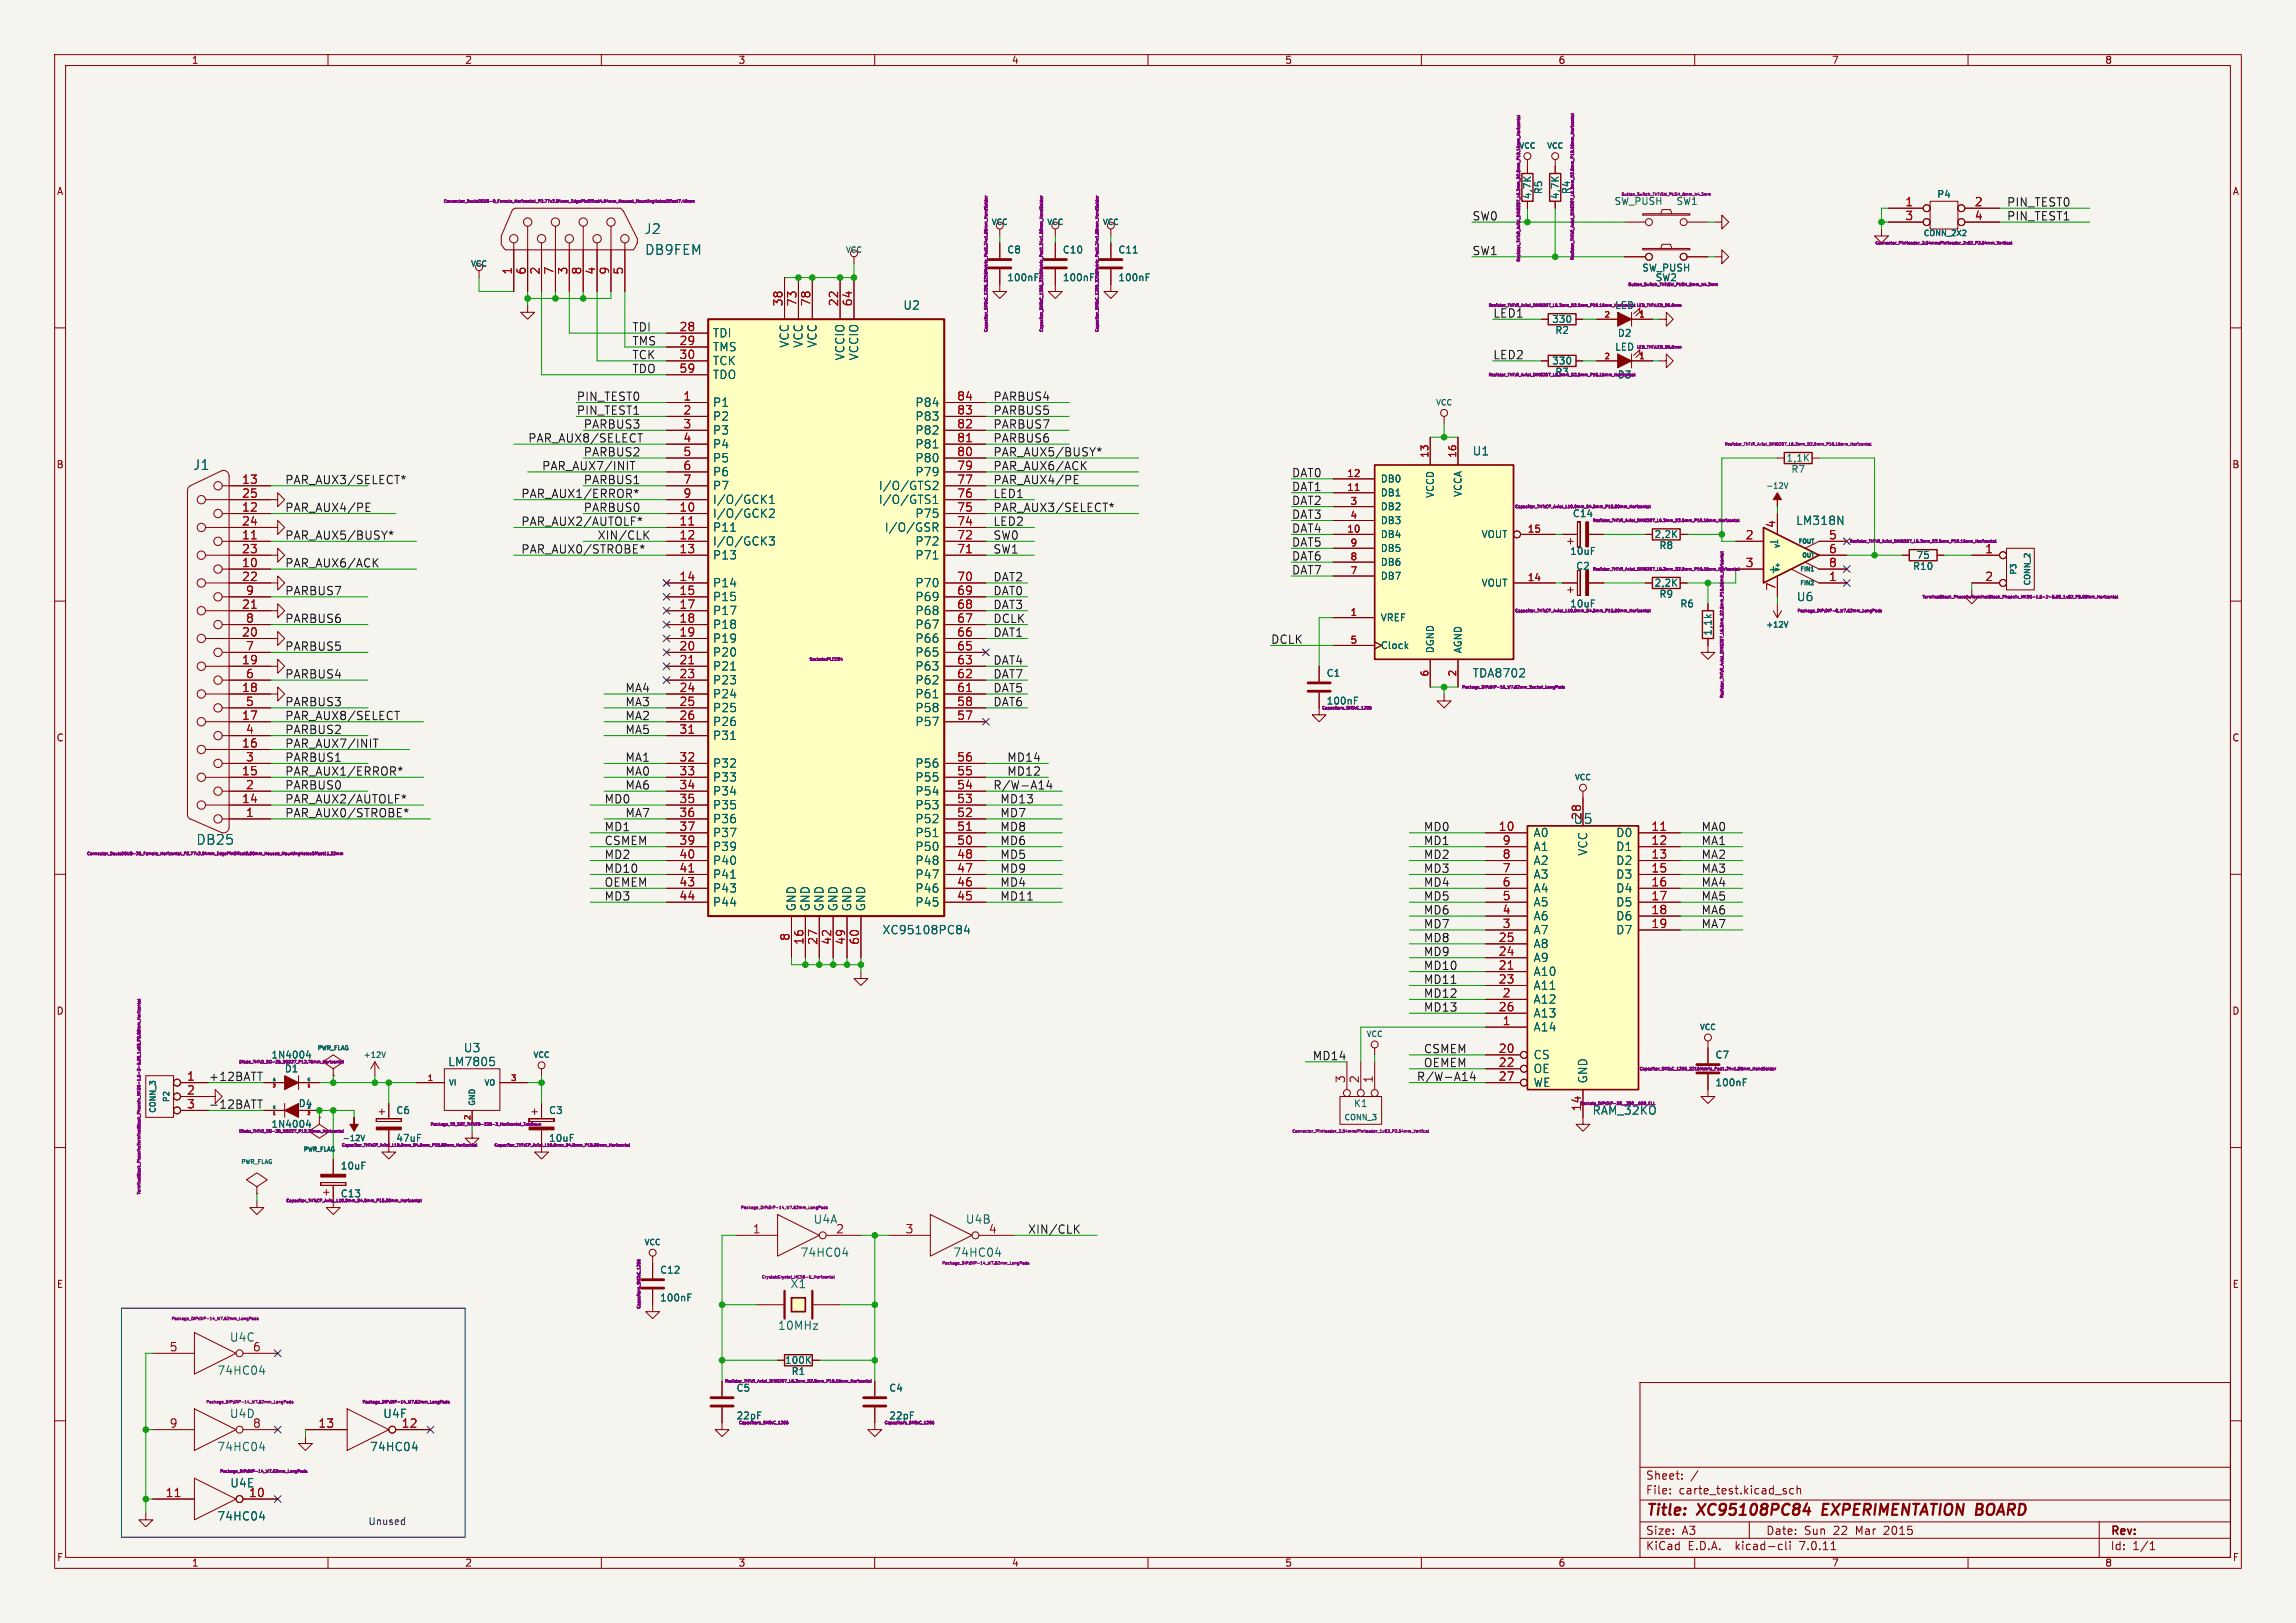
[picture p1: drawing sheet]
<svg xmlns="http://www.w3.org/2000/svg" width="420mm" height="297mm" viewBox="0 0 420 297" stroke-linecap="round" stroke-linejoin="round" font-family="sans-serif">
<defs><g id="words">
<g font-size="2.8" fill="#840000">
<text x="301" y="277.9">Title:</text>
<text x="310.6" y="277.9">XC95108PC84</text>
<text x="334.2" y="277.9">EXPERIMENTATION BOARD</text>
</g>
<g font-size="2.5" fill="#006464">
<text x="117.8" y="43">J2</text>
<text x="117.9" y="46.8">DB9FEM</text>
<text x="35.3" y="86.2">J1</text>
<text x="35.8" y="154.8">DB25</text>
<text x="287.7" y="151">U5</text>
</g>
<g font-size="2.1" fill="#0f0f0f">
<text x="269.2" y="40.4">SW0</text>
<text x="367" y="40.4">PIN_TEST1</text>
<text x="367" y="37.9">PIN_TEST0</text>
<text x="269.2" y="46.8">SW1</text>
<text x="115.6" y="60.8">TDI</text>
<text x="115.6" y="63.3">TMS</text>
<text x="115.6" y="65.8">TCK</text>
<text x="273" y="65.8">LED2</text>
<text x="115.6" y="68.4">TDO</text>
<text x="105.4" y="76">PIN_TEST1</text>
<text x="105.4" y="73.5">PIN_TEST0</text>
<text x="181.6" y="73.5">PARBUS4</text>
<text x="181.6" y="76">PARBUS5</text>
<text x="96.5" y="81.1">PAR_AUX8/SELECT</text>
<text x="106.7" y="83.6">PARBUS2</text>
<text x="106.7" y="78.5">PARBUS3</text>
<text x="181.6" y="81.1">PARBUS6</text>
<text x="181.6" y="78.5">PARBUS7</text>
<text x="181.6" y="83.6">PAR_AUX5/BUSY*</text>
<text x="52.1" y="88.7">PAR_AUX3/SELECT*</text>
<text x="99.1" y="86.2">PAR_AUX7/INIT</text>
<text x="106.7" y="88.7">PARBUS1</text>
<text x="181.6" y="88.7">PAR_AUX4/PE</text>
<text x="181.6" y="86.2">PAR_AUX6/ACK</text>
<text x="236.2" y="87.4">DAT0</text>
<text x="236.2" y="90">DAT1</text>
<text x="52.1" y="93.8">PAR_AUX4/PE</text>
<text x="95.2" y="91.2">PAR_AUX1/ERROR*</text>
<text x="106.7" y="93.8">PARBUS0</text>
<text x="181.6" y="91.2">LED1</text>
<text x="181.6" y="93.8">PAR_AUX3/SELECT*</text>
<text x="236.2" y="95.1">DAT3</text>
<text x="236.2" y="92.5">DAT2</text>
<text x="52.1" y="98.9">PAR_AUX5/BUSY*</text>
<text x="95.2" y="96.3">PAR_AUX2/AUTOLF*</text>
<text x="95.2" y="101.4">PAR_AUX0/STROBE*</text>
<text x="109.2" y="98.9">XIN/CLK</text>
<text x="181.6" y="96.3">LED2</text>
<text x="181.6" y="98.9">SW0</text>
<text x="181.6" y="101.4">SW1</text>
<text x="236.2" y="97.6">DAT4</text>
<text x="236.2" y="100.1">DAT5</text>
<text x="52.1" y="103.9">PAR_AUX6/ACK</text>
<text x="181.6" y="106.5">DAT2</text>
<text x="236.2" y="105.2">DAT7</text>
<text x="236.2" y="102.7">DAT6</text>
<text x="52.1" y="109">PARBUS7</text>
<text x="181.6" y="111.6">DAT3</text>
<text x="181.6" y="109">DAT0</text>
<text x="52.1" y="119.2">PARBUS5</text>
<text x="52.1" y="114.1">PARBUS6</text>
<text x="181.6" y="116.6">DAT1</text>
<text x="181.6" y="114.1">DCLK</text>
<text x="232.4" y="117.9">DCLK</text>
<text x="52.1" y="124.3">PARBUS4</text>
<text x="181.6" y="124.3">DAT7</text>
<text x="181.6" y="121.7">DAT4</text>
<text x="52.1" y="129.3">PARBUS3</text>
<text x="52.1" y="131.9">PAR_AUX8/SELECT</text>
<text x="114.3" y="126.8">MA4</text>
<text x="114.3" y="131.9">MA2</text>
<text x="114.3" y="129.3">MA3</text>
<text x="181.6" y="129.3">DAT6</text>
<text x="181.6" y="126.8">DAT5</text>
<text x="52.1" y="137">PAR_AUX7/INIT</text>
<text x="52.1" y="134.4">PARBUS2</text>
<text x="114.3" y="134.4">MA5</text>
<text x="52.1" y="142">PAR_AUX1/ERROR*</text>
<text x="52.1" y="139.5">PARBUS1</text>
<text x="114.3" y="139.5">MA1</text>
<text x="114.3" y="142">MA0</text>
<text x="184.1" y="139.5">MD14</text>
<text x="184.1" y="142">MD12</text>
<text x="52.1" y="144.6">PARBUS0</text>
<text x="52.1" y="147.1">PAR_AUX2/AUTOLF*</text>
<text x="52.1" y="149.7">PAR_AUX0/STROBE*</text>
<text x="110.5" y="147.1">MD0</text>
<text x="114.3" y="144.6">MA6</text>
<text x="114.3" y="149.7">MA7</text>
<text x="181.6" y="144.6">R/W-A14</text>
<text x="182.9" y="147.1">MD13</text>
<text x="182.9" y="149.7">MD7</text>
<text x="110.5" y="154.7">CSMEM</text>
<text x="110.5" y="152.2">MD1</text>
<text x="182.9" y="154.7">MD6</text>
<text x="182.9" y="152.2">MD8</text>
<text x="260.3" y="154.7">MD1</text>
<text x="260.3" y="152.2">MD0</text>
<text x="311.1" y="154.7">MA1</text>
<text x="311.1" y="152.2">MA0</text>
<text x="110.5" y="159.8">MD10</text>
<text x="110.5" y="157.3">MD2</text>
<text x="182.9" y="157.3">MD5</text>
<text x="182.9" y="159.8">MD9</text>
<text x="260.3" y="159.8">MD3</text>
<text x="260.3" y="157.3">MD2</text>
<text x="311.1" y="159.8">MA3</text>
<text x="311.1" y="157.3">MA2</text>
<text x="110.5" y="162.4">OEMEM</text>
<text x="110.5" y="164.9">MD3</text>
<text x="182.9" y="162.4">MD4</text>
<text x="182.9" y="164.9">MD11</text>
<text x="260.3" y="162.4">MD4</text>
<text x="260.3" y="164.9">MD5</text>
<text x="260.3" y="167.4">MD6</text>
<text x="311.1" y="164.9">MA5</text>
<text x="311.1" y="167.4">MA6</text>
<text x="311.1" y="162.4">MA4</text>
<text x="260.3" y="172.5">MD8</text>
<text x="260.3" y="170">MD7</text>
<text x="311.1" y="170">MA7</text>
<text x="260.3" y="175.1">MD9</text>
<text x="260.3" y="177.6">MD10</text>
<text x="260.3" y="180.1">MD11</text>
<text x="260.3" y="182.7">MD12</text>
<text x="260.3" y="185.2">MD13</text>
<text x="38.1" y="197.9">+12BATT</text>
<text x="240" y="194.1">MD14</text>
<text x="259.1" y="197.9">R/W-A14</text>
<text x="260.3" y="195.4">OEMEM</text>
<text x="260.3" y="192.8">CSMEM</text>
<text x="38.1" y="203">-12BATT</text>
<text x="188" y="225.9">XIN/CLK</text>
</g>
<g font-size="2.1" fill="#a90000">
<text x="348.4" y="37.8">1</text>
<text x="348.4" y="40.4">3</text>
<text x="361.1" y="37.8">2</text>
<text x="361.1" y="40.4">4</text>
<text x="93.7" y="50.3" transform="rotate(-90 93.7 50.3)">1</text>
<text x="96.3" y="50.3" transform="rotate(-90 96.3 50.3)">6</text>
<text x="98.8" y="50.3" transform="rotate(-90 98.8 50.3)">2</text>
<text x="101.3" y="50.3" transform="rotate(-90 101.3 50.3)">7</text>
<text x="103.9" y="50.3" transform="rotate(-90 103.9 50.3)">3</text>
<text x="106.4" y="50.3" transform="rotate(-90 106.4 50.3)">8</text>
<text x="109" y="50.3" transform="rotate(-90 109 50.3)">4</text>
<text x="111.5" y="50.3" transform="rotate(-90 111.5 50.3)">9</text>
<text x="114" y="50.3" transform="rotate(-90 114 50.3)">5</text>
<text x="143.3" y="56.1" transform="rotate(-90 143.3 56.1)">38</text>
<text x="145.8" y="56.1" transform="rotate(-90 145.8 56.1)">73</text>
<text x="148.3" y="56.1" transform="rotate(-90 148.3 56.1)">78</text>
<text x="153.4" y="56.1" transform="rotate(-90 153.4 56.1)">22</text>
<text x="156" y="56.1" transform="rotate(-90 156 56.1)">64</text>
<text x="124.2" y="60.7">28</text>
<text x="124.2" y="63.2">29</text>
<text x="124.2" y="65.8">30</text>
<text x="124.2" y="68.3">59</text>
<text x="124.9" y="73.4">1</text>
<text x="124.9" y="75.9">2</text>
<text x="175" y="75.9">83</text>
<text x="175" y="73.4">84</text>
<text x="124.9" y="78.5">3</text>
<text x="124.9" y="81">4</text>
<text x="124.9" y="83.6">5</text>
<text x="175" y="83.6">80</text>
<text x="175" y="81">81</text>
<text x="175" y="78.5">82</text>
<text x="44.2" y="88.6">13</text>
<text x="124.9" y="86.1">6</text>
<text x="124.9" y="88.6">7</text>
<text x="175" y="88.6">77</text>
<text x="175" y="86.1">79</text>
<text x="44.2" y="93.7">12</text>
<text x="44.2" y="91.2">25</text>
<text x="124.2" y="93.7">10</text>
<text x="124.9" y="91.2">9</text>
<text x="175" y="93.7">75</text>
<text x="175" y="91.2">76</text>
<text x="44.2" y="98.8">11</text>
<text x="44.2" y="101.3">23</text>
<text x="44.2" y="96.3">24</text>
<text x="124.2" y="96.3">11</text>
<text x="124.2" y="98.8">12</text>
<text x="124.2" y="101.3">13</text>
<text x="175" y="101.3">71</text>
<text x="175" y="98.8">72</text>
<text x="175" y="96.3">74</text>
<text x="319.2" y="98.8">2</text>
<text x="324.9" y="96.7" transform="rotate(-90 324.9 96.7)">4</text>
<text x="334.5" y="98.8">5</text>
<text x="334.5" y="101.3">6</text>
<text x="44.2" y="103.9">10</text>
<text x="44.2" y="106.4">22</text>
<text x="124.2" y="106.4">14</text>
<text x="175" y="106.4">70</text>
<text x="319.2" y="103.9">3</text>
<text x="334.5" y="106.4">1</text>
<text x="334.5" y="103.9">8</text>
<text x="363.1" y="106.4">2</text>
<text x="44.2" y="111.5">21</text>
<text x="44.9" y="109">9</text>
<text x="124.2" y="109">15</text>
<text x="124.2" y="111.5">17</text>
<text x="175" y="111.5">68</text>
<text x="175" y="109">69</text>
<text x="324.9" y="108.1" transform="rotate(-90 324.9 108.1)">7</text>
<text x="44.2" y="116.6">20</text>
<text x="44.9" y="119.1">7</text>
<text x="44.9" y="114">8</text>
<text x="124.2" y="114">18</text>
<text x="124.2" y="116.6">19</text>
<text x="124.2" y="119.1">20</text>
<text x="175" y="119.1">65</text>
<text x="175" y="116.6">66</text>
<text x="175" y="114">67</text>
<text x="44.2" y="121.7">19</text>
<text x="44.9" y="124.2">6</text>
<text x="124.2" y="121.7">21</text>
<text x="124.2" y="124.2">23</text>
<text x="175" y="124.2">62</text>
<text x="175" y="121.7">63</text>
<text x="44.2" y="131.8">17</text>
<text x="44.2" y="126.7">18</text>
<text x="44.9" y="129.3">5</text>
<text x="124.2" y="126.7">24</text>
<text x="124.2" y="129.3">25</text>
<text x="124.2" y="131.8">26</text>
<text x="175" y="131.8">57</text>
<text x="175" y="129.3">58</text>
<text x="175" y="126.7">61</text>
<text x="44.2" y="136.9">16</text>
<text x="44.9" y="134.4">4</text>
<text x="124.2" y="134.4">31</text>
<text x="44.2" y="142">15</text>
<text x="44.9" y="139.4">3</text>
<text x="124.2" y="139.4">32</text>
<text x="124.2" y="142">33</text>
<text x="175" y="142">55</text>
<text x="175" y="139.4">56</text>
<text x="44.2" y="147.1">14</text>
<text x="44.9" y="149.6">1</text>
<text x="44.9" y="144.5">2</text>
<text x="124.2" y="144.5">34</text>
<text x="124.2" y="147.1">35</text>
<text x="124.2" y="149.6">36</text>
<text x="175" y="149.6">52</text>
<text x="175" y="147.1">53</text>
<text x="175" y="144.5">54</text>
<text x="124.2" y="152.1">37</text>
<text x="124.2" y="154.7">39</text>
<text x="175" y="154.7">50</text>
<text x="175" y="152.1">51</text>
<text x="274.1" y="152.1">10</text>
<text x="274.8" y="154.7">9</text>
<text x="289.3" y="150.1" transform="rotate(-90 289.3 150.1)">28</text>
<text x="302" y="152.1">11</text>
<text x="302" y="154.7">12</text>
<text x="124.2" y="157.2">40</text>
<text x="124.2" y="159.8">41</text>
<text x="175" y="159.8">47</text>
<text x="175" y="157.2">48</text>
<text x="274.8" y="159.8">7</text>
<text x="274.8" y="157.2">8</text>
<text x="302" y="157.2">13</text>
<text x="302" y="159.8">15</text>
<text x="124.2" y="162.3">43</text>
<text x="124.2" y="164.8">44</text>
<text x="175" y="164.8">45</text>
<text x="175" y="162.3">46</text>
<text x="274.8" y="167.4">4</text>
<text x="274.8" y="164.8">5</text>
<text x="274.8" y="162.3">6</text>
<text x="302" y="162.3">16</text>
<text x="302" y="164.8">17</text>
<text x="302" y="167.4">18</text>
<text x="144.5" y="172.3" transform="rotate(-90 144.5 172.3)">8</text>
<text x="147.1" y="173" transform="rotate(-90 147.1 173)">16</text>
<text x="149.6" y="173" transform="rotate(-90 149.6 173)">27</text>
<text x="152.1" y="173" transform="rotate(-90 152.1 173)">42</text>
<text x="154.7" y="173" transform="rotate(-90 154.7 173)">49</text>
<text x="157.2" y="173" transform="rotate(-90 157.2 173)">60</text>
<text x="274.1" y="172.5">25</text>
<text x="274.8" y="169.9">3</text>
<text x="302" y="169.9">19</text>
<text x="274.1" y="177.5">21</text>
<text x="274.1" y="175">24</text>
<text x="274.1" y="180.1">23</text>
<text x="274.1" y="185.2">26</text>
<text x="274.8" y="182.6">2</text>
<text x="274.8" y="187.7">1</text>
<text x="34.1" y="197.9">1</text>
<text x="274.1" y="192.8">20</text>
<text x="274.1" y="195.3">22</text>
<text x="274.1" y="197.9">27</text>
<text x="34.1" y="200.4">2</text>
<text x="34.1" y="202.9">3</text>
<text x="246.1" y="198.3" transform="rotate(-90 246.1 198.3)">3</text>
<text x="248.7" y="198.3" transform="rotate(-90 248.7 198.3)">2</text>
<text x="251.2" y="198.3" transform="rotate(-90 251.2 198.3)">1</text>
<text x="289.3" y="203.5" transform="rotate(-90 289.3 203.5)">14</text>
<text x="137.6" y="225.8">1</text>
<text x="152.9" y="225.8">2</text>
<text x="165.6" y="225.8">3</text>
<text x="30.9" y="247.4">5</text>
<text x="30.9" y="261.4">9</text>
<text x="58.2" y="261.4">13</text>
<text x="73.4" y="261.4">12</text>
<text x="30.2" y="274.1">11</text>
<text x="45.5" y="274.1">10</text>
</g>
<g font-size="2.1" fill="#006464">
<text x="165.2" y="56.9">U2</text>
<text x="130.3" y="62">TDI</text>
<text x="130.3" y="64.5">TMS</text>
<text x="144.5" y="63.7" transform="rotate(-90 144.5 63.7)">VCC</text>
<text x="147" y="63.7" transform="rotate(-90 147 63.7)">VCC</text>
<text x="149.6" y="63.7" transform="rotate(-90 149.6 63.7)">VCC</text>
<text x="130.3" y="67">TCK</text>
<text x="130.3" y="69.6">TDO</text>
<text x="154.7" y="66" transform="rotate(-90 154.7 66)">VCCIO</text>
<text x="157.2" y="66" transform="rotate(-90 157.2 66)">VCCIO</text>
<text x="130.3" y="74.7">P1</text>
<text x="130.3" y="77.2">P2</text>
<text x="167.4" y="77.2">P83</text>
<text x="167.4" y="74.7">P84</text>
<text x="130.3" y="79.7">P3</text>
<text x="130.3" y="82.3">P4</text>
<text x="167.4" y="82.3">P81</text>
<text x="167.4" y="79.7">P82</text>
<text x="269.3" y="83.5">U1</text>
<text x="130.3" y="84.8">P5</text>
<text x="130.3" y="87.4">P6</text>
<text x="130.3" y="89.9">P7</text>
<text x="160.7" y="89.9">I/O/GTS2</text>
<text x="167.4" y="87.4">P79</text>
<text x="167.4" y="84.8">P80</text>
<text x="130.3" y="95">I/O/GCK2</text>
<text x="130.3" y="92.4">I/O/GCK1</text>
<text x="160.7" y="92.4">I/O/GTS1</text>
<text x="167.4" y="95">P75</text>
<text x="130.3" y="97.5">P11</text>
<text x="130.3" y="100.1">I/O/GCK3</text>
<text x="161.8" y="97.5">I/O/GSR</text>
<text x="167.4" y="100.1">P72</text>
<text x="328.5" y="96.3">LM318N</text>
<text x="130.3" y="102.6">P13</text>
<text x="130.3" y="107.7">P14</text>
<text x="167.4" y="107.7">P70</text>
<text x="167.4" y="102.6">P71</text>
<text x="323.3" y="105.1">+</text>
<text x="130.3" y="110.2">P15</text>
<text x="130.3" y="112.8">P17</text>
<text x="167.4" y="112.8">P68</text>
<text x="167.4" y="110.2">P69</text>
<text x="328.6" y="110.2">U6</text>
<text x="130.3" y="115.3">P18</text>
<text x="130.3" y="117.8">P19</text>
<text x="167.4" y="117.8">P66</text>
<text x="167.4" y="115.3">P67</text>
<text x="130.3" y="120.4">P20</text>
<text x="130.3" y="122.9">P21</text>
<text x="130.3" y="125.5">P23</text>
<text x="167.4" y="125.5">P62</text>
<text x="167.4" y="122.9">P63</text>
<text x="167.4" y="120.4">P65</text>
<text x="269.3" y="124.2">TDA8702</text>
<text x="130.3" y="128">P24</text>
<text x="130.3" y="130.5">P25</text>
<text x="167.4" y="130.5">P58</text>
<text x="167.4" y="128">P61</text>
<text x="130.3" y="133.1">P26</text>
<text x="130.3" y="135.6">P31</text>
<text x="167.4" y="133.1">P57</text>
<text x="130.3" y="140.7">P32</text>
<text x="130.3" y="143.2">P33</text>
<text x="167.4" y="143.2">P55</text>
<text x="167.4" y="140.7">P56</text>
<text x="130.3" y="145.8">P34</text>
<text x="130.3" y="148.3">P35</text>
<text x="167.4" y="148.3">P53</text>
<text x="167.4" y="145.8">P54</text>
<text x="130.3" y="150.9">P36</text>
<text x="130.3" y="153.4">P37</text>
<text x="130.3" y="155.9">P39</text>
<text x="167.4" y="155.9">P50</text>
<text x="167.4" y="153.4">P51</text>
<text x="167.4" y="150.9">P52</text>
<text x="280.4" y="153.4">A0</text>
<text x="280.4" y="155.9">A1</text>
<text x="295.6" y="153.4">D0</text>
<text x="295.6" y="155.9">D1</text>
<text x="130.3" y="158.5">P40</text>
<text x="130.3" y="161">P41</text>
<text x="167.4" y="161">P47</text>
<text x="167.4" y="158.5">P48</text>
<text x="280.4" y="161">A3</text>
<text x="280.4" y="158.5">A2</text>
<text x="290.6" y="156.7" transform="rotate(-90 290.6 156.7)">VCC</text>
<text x="295.6" y="158.5">D2</text>
<text x="295.6" y="161">D3</text>
<text x="130.3" y="163.6">P43</text>
<text x="130.3" y="166.1">P44</text>
<text x="145.8" y="166.9" transform="rotate(-90 145.8 166.9)">GND</text>
<text x="148.3" y="166.9" transform="rotate(-90 148.3 166.9)">GND</text>
<text x="150.9" y="166.9" transform="rotate(-90 150.9 166.9)">GND</text>
<text x="153.4" y="166.9" transform="rotate(-90 153.4 166.9)">GND</text>
<text x="155.9" y="166.9" transform="rotate(-90 155.9 166.9)">GND</text>
<text x="158.5" y="166.9" transform="rotate(-90 158.5 166.9)">GND</text>
<text x="167.4" y="166.1">P45</text>
<text x="167.4" y="163.6">P46</text>
<text x="280.4" y="166.1">A5</text>
<text x="280.4" y="163.6">A4</text>
<text x="295.6" y="163.6">D4</text>
<text x="295.6" y="166.1">D5</text>
<text x="161.3" y="171.2">XC95108PC84</text>
<text x="280.4" y="173.7">A8</text>
<text x="280.4" y="171.2">A7</text>
<text x="280.4" y="168.6">A6</text>
<text x="295.6" y="168.6">D6</text>
<text x="295.6" y="171.2">D7</text>
<text x="280.4" y="178.8">A10</text>
<text x="280.4" y="176.3">A9</text>
<text x="280.4" y="183.9">A12</text>
<text x="280.4" y="181.3">A11</text>
<text x="280.4" y="189">A14</text>
<text x="280.4" y="186.4">A13</text>
<text x="81.9" y="195.3">LM7805</text>
<text x="84.8" y="192.8">U3</text>
<text x="280.4" y="194">CS</text>
<text x="280.4" y="196.6">OE</text>
<text x="280.4" y="199.1">WE</text>
<text x="290.6" y="198.4" transform="rotate(-90 290.6 198.4)">GND</text>
<text x="148.7" y="224.1">U4A</text>
<text x="176.6" y="224.1">U4B</text>
<text x="180.8" y="225.8">4</text>
<text x="146.3" y="230.2">74HC04</text>
<text x="174.3" y="230.2">74HC04</text>
<text x="42" y="245.7">U4C</text>
<text x="142.2" y="243.6">10MHz</text>
<text x="39.7" y="251.8">74HC04</text>
<text x="46.2" y="247.4">6</text>
<text x="42" y="259.7">U4D</text>
<text x="46.2" y="261.4">8</text>
<text x="70" y="259.7">U4F</text>
<text x="39.7" y="265.8">74HC04</text>
<text x="67.6" y="265.8">74HC04</text>
<text x="42" y="272.4">U4E</text>
<text x="39.7" y="278.5">74HC04</text>
</g>
<g font-size="2.1" fill="#840084">
<text x="273" y="58.2">LED1</text>
<text x="363.1" y="101.3">1</text>
<text x="291.2" y="204.2">RAM_32KO</text>
<text x="144.5" y="235.9">X1</text>
</g>
<g font-size="2.1" fill="#840000">
<text x="301" y="273.7">File:</text>
<text x="301" y="271">Sheet:</text>
<text x="307.1" y="273.7">carte_test.kicad_sch</text>
<text x="301" y="281.1">Size:</text>
<text x="307.6" y="281.1">A3</text>
<text x="323" y="281.1">Date:</text>
<text x="330" y="281.1">Sun</text>
<text x="335.4" y="281.1">22</text>
<text x="339.6" y="281.1">Mar</text>
<text x="344.9" y="281.1">2015</text>
<text x="386" y="281.3">Rev:</text>
<text x="301" y="283.9">KiCad</text>
<text x="308.7" y="283.9">E.D.A.</text>
<text x="317.6" y="283.9">kicad-cli</text>
<text x="329.5" y="283.9">7.0.11</text>
<text x="386" y="283.9">Id:</text>
<text x="390.1" y="283.9">1/1</text>
</g>
<g font-size="1.8" fill="#840000">
<text x="35" y="11.9">1</text>
<text x="85" y="11.9">2</text>
<text x="135" y="11.9">3</text>
<text x="185" y="11.9">4</text>
<text x="235" y="11.9">5</text>
<text x="285" y="11.9">6</text>
<text x="335" y="11.9">7</text>
<text x="385" y="11.9">8</text>
<text x="10.3" y="35.9">A</text>
<text x="408.3" y="35.9">A</text>
<text x="10.3" y="85.9">B</text>
<text x="408.2" y="85.9">B</text>
<text x="10.3" y="135.9">C</text>
<text x="408.2" y="135.9">C</text>
<text x="10.3" y="185.9">D</text>
<text x="408.2" y="185.9">D</text>
<text x="10.3" y="235.9">E</text>
<text x="408.3" y="235.9">E</text>
<text x="10.3" y="285.9">F</text>
<text x="35" y="286.9">1</text>
<text x="85" y="286.9">2</text>
<text x="135" y="286.9">3</text>
<text x="185" y="286.9">4</text>
<text x="235" y="286.9">5</text>
<text x="285" y="286.9">6</text>
<text x="335" y="286.9">7</text>
<text x="385" y="286.9">8</text>
<text x="408.3" y="285.9">F</text>
</g>
<g font-size="1.8" fill="#006464">
<text x="282.3" y="35.6" transform="rotate(-90 282.3 35.6)">R5</text>
<text x="280.3" y="36.5" transform="rotate(-90 280.3 36.5)">4,7K</text>
<text x="285.3" y="36.5" transform="rotate(-90 285.3 36.5)">4,7K</text>
<text x="295.2" y="37.7">SW_PUSH</text>
<text x="354.3" y="36.4">P4</text>
<text x="184.2" y="46.6">C8</text>
<text x="194.3" y="46.6">C10</text>
<text x="204.5" y="46.6">C11</text>
<text x="184.2" y="51.7">100nF</text>
<text x="194.3" y="51.7">100nF</text>
<text x="204.5" y="51.7">100nF</text>
<text x="300.3" y="49.9">SW_PUSH</text>
<text x="283.8" y="59.3">330</text>
<text x="295.4" y="56.7">LED</text>
<text x="284.4" y="61.3">R2</text>
<text x="295.4" y="64.4">LED</text>
<text x="295.8" y="61.8">D2</text>
<text x="283.8" y="66.9">330</text>
<text x="252.5" y="88.5">DB0</text>
<text x="326.7" y="84.7">1,1K</text>
<text x="327.6" y="86.7">R7</text>
<text x="252.5" y="91">DB1</text>
<text x="252.5" y="93.6">DB2</text>
<text x="262.5" y="91.2" transform="rotate(-90 262.5 91.2)">VCCD</text>
<text x="267.6" y="91" transform="rotate(-90 267.6 91)">VCCA</text>
<text x="252.5" y="98.7">DB4</text>
<text x="252.5" y="96.1">DB3</text>
<text x="252.5" y="101.2">DB5</text>
<text x="270.9" y="98.7">VOUT</text>
<text x="287.1" y="101.7">10uF</text>
<text x="302.6" y="98.7">2,2K</text>
<text x="303.5" y="100.7">R8</text>
<text x="252.5" y="106.3">DB7</text>
<text x="252.5" y="103.7">DB6</text>
<text x="270.9" y="107.5">VOUT</text>
<text x="288.2" y="104.5">C2</text>
<text x="302.6" y="107.5">2,2K</text>
<text x="349.8" y="104.5">R10</text>
<text x="350.5" y="102.5">75</text>
<text x="252.5" y="113.9">VREF</text>
<text x="303.5" y="109.6">R9</text>
<text x="307.3" y="111.4">R6</text>
<text x="252.5" y="119">Clock</text>
<text x="262.5" y="119.6" transform="rotate(-90 262.5 119.6)">DGND</text>
<text x="267.6" y="119.6" transform="rotate(-90 267.6 119.6)">AGND</text>
<text x="313.3" y="116.4" transform="rotate(-90 313.3 116.4)">1,1k</text>
<text x="242.6" y="124.1">C1</text>
<text x="242.6" y="129.1">100nF</text>
<text x="52" y="196.4">D1</text>
<text x="313.7" y="193.9">C7</text>
<text x="54.5" y="202.8">D4</text>
<text x="247.6" y="202.8">K1</text>
<text x="313.7" y="199">100nF</text>
<text x="72.4" y="204.1">C6</text>
<text x="100.3" y="204.1">C3</text>
<text x="62.2" y="214.2">10uF</text>
<text x="120.7" y="233.3">C12</text>
<text x="120.7" y="238.4">100nF</text>
<text x="143.5" y="249.8">100K</text>
<text x="144.7" y="251.8">R1</text>
<text x="134.6" y="254.9">C5</text>
<text x="162.6" y="254.9">C4</text>
<text x="134.6" y="259.9">22pF</text>
<text x="162.6" y="259.9">22pF</text>
</g>
<g font-size="1.8" fill="#840084">
<text x="287.4" y="35.6" transform="rotate(-90 287.4 35.6)">R4</text>
<text x="306.6" y="37.7">SW1</text>
<text x="302.8" y="51.7">SW2</text>
<text x="284.4" y="68.9">R3</text>
<text x="295.8" y="69.4">D3</text>
<text x="287.6" y="94.8">C14</text>
<text x="287.1" y="111.4">10uF</text>
<text x="49.5" y="193.9">1N4004</text>
<text x="49.5" y="206.6">1N4004</text>
<text x="72.4" y="209.1">47uF</text>
<text x="100.3" y="209.1">10uF</text>
<text x="62.2" y="219.3">C13</text>
</g>
<g font-size="1.8" fill="#a90000">
<text x="261.4" y="83.9" transform="rotate(-90 261.4 83.9)">13</text>
<text x="266.4" y="83.9" transform="rotate(-90 266.4 83.9)">16</text>
<text x="246.3" y="89.9">11</text>
<text x="246.3" y="87.4">12</text>
<text x="246.9" y="92.5">3</text>
<text x="246.9" y="95">4</text>
<text x="246.3" y="97.5">10</text>
<text x="246.9" y="100.1">9</text>
<text x="279.4" y="97.5">15</text>
<text x="246.9" y="105.2">7</text>
<text x="246.9" y="102.6">8</text>
<text x="279.4" y="106.4">14</text>
<text x="246.9" y="112.8">1</text>
<text x="246.9" y="117.9">5</text>
<text x="261.4" y="123.9" transform="rotate(-90 261.4 123.9)">6</text>
<text x="266.4" y="123.9" transform="rotate(-90 266.4 123.9)">2</text>
</g>
<text font-size="1.8" fill="#0000c2" x="67.3" y="279.1">Unused</text>
<text font-size="1.4" fill="#840084" x="277.8" y="27.4">VCC</text>
<g font-size="1.4" fill="#006464">
<text x="282.9" y="27.4">VCC</text>
<text x="181.3" y="41.4">VCC</text>
<text x="191.5" y="41.4">VCC</text>
<text x="201.6" y="41.4">VCC</text>
<text x="154.6" y="46.5">VCC</text>
<text x="351.8" y="43.4">CONN_2X2</text>
<text x="86.1" y="49">VCC</text>
<text x="262.6" y="74.4">VCC</text>
<text x="323" y="89.6">-12V</text>
<text x="369" y="105.3" transform="rotate(-90 369 105.3)">P3</text>
<text x="371.6" y="107.2" transform="rotate(-90 371.6 107.2)">CONN_2</text>
<text x="323" y="115">+12V</text>
<text x="288" y="143">VCC</text>
<text x="249.9" y="190">VCC</text>
<text x="310.8" y="188.7">VCC</text>
<text x="66.4" y="193.8">+12V</text>
<text x="97.5" y="193.8">VCC</text>
<text x="28.7" y="203.8" transform="rotate(-90 28.7 203.8)">CONN_3</text>
<text x="31.2" y="201.8" transform="rotate(-90 31.2 201.8)">P2</text>
<text x="82" y="198.9">VI</text>
<text x="87.1" y="202.4" transform="rotate(-90 87.1 202.4)">GND</text>
<text x="88.5" y="198.9">VO</text>
<text x="62.6" y="209">-12V</text>
<text x="245.8" y="205.2">CONN_3</text>
<text x="117.8" y="228.1">VCC</text>
</g>
<g font-size="1.4" fill="#a90000">
<text x="293.4" y="58.2">2</text>
<text x="299.7" y="58.2">1</text>
<text x="293.4" y="65.8">2</text>
<text x="299.7" y="65.8">1</text>
<text x="78.1" y="197.9">1</text>
<text x="93.4" y="197.9">3</text>
<text x="86.1" y="205.1" transform="rotate(-90 86.1 205.1)">2</text>
</g>
<g font-size="1.1" fill="#006464">
<text x="325.7" y="100.5" transform="rotate(-90 325.7 100.5)">V-</text>
<text x="328.8" y="99.7">FOUT</text>
<text x="325.7" y="104.6" transform="rotate(-90 325.7 104.6)">V+</text>
<text x="329.1" y="107.3">FIN2</text>
<text x="329.1" y="104.7">FIN1</text>
<text x="329.5" y="102.2">OUT</text>
<text x="58" y="192.4">PWR_FLAG</text>
<text x="44" y="213.2">PWR_FLAG</text>
<text x="55.4" y="210.9">PWR_FLAG</text>
</g>
<g font-size=".7" fill="#840084">
<text x="81" y="37.3">Connector_Dsub:DSUB-9_Female_Horizontal_P2.77x2.84mm_EdgePinOffset4.94mm_Housed_MountingHolesOffset7.48mm</text>
<text x="296.5" y="36">Button_Switch_THT:SW_PUSH_6mm_h4.3mm</text>
<text x="288.1" y="47.7" transform="rotate(-90 288.1 47.7)">Resistor_THT:R_Axial_DIN0207_L6.3mm_D2.5mm_P10.16mm_Horizontal</text>
<text x="342.9" y="44.9">Connector_PinHeader_2.54mm:PinHeader_2x02_P2.54mm_Vertical</text>
<text x="278.2" y="48" transform="rotate(-90 278.2 48)">Resistor_THT:R_Axial_DIN0207_L6.3mm_D2.5mm_P10.16mm_Horizontal</text>
<text x="297.7" y="52.5">Button_Switch_THT:SW_PUSH_6mm_h4.3mm</text>
<text x="272.2" y="56.3">Resistor_THT:R_Axial_DIN0207_L6.3mm_D2.5mm_P10.16mm_Horizontal</text>
<text x="299.3" y="56.3">LED_THT:LED_D5.0mm</text>
<text x="180.8" y="60.9" transform="rotate(-90 180.8 60.9)">Capacitor_SMD:C_1206_3216Metric_Pad1.24x1.80mm_HandSolder</text>
<text x="190.9" y="60.9" transform="rotate(-90 190.9 60.9)">Capacitor_SMD:C_1206_3216Metric_Pad1.24x1.80mm_HandSolder</text>
<text x="201.1" y="60.9" transform="rotate(-90 201.1 60.9)">Capacitor_SMD:C_1206_3216Metric_Pad1.24x1.80mm_HandSolder</text>
<text x="299.3" y="63.9">LED_THT:LED_D5.0mm</text>
<text x="272.2" y="69">Resistor_THT:R_Axial_DIN0207_L6.3mm_D2.5mm_P10.16mm_Horizontal</text>
<text x="315.4" y="81.7">Resistor_THT:R_Axial_DIN0207_L6.3mm_D2.5mm_P10.16mm_Horizontal</text>
<text x="277" y="93.2">Capacitor_THT:CP_Axial_L10.0mm_D4.5mm_P15.00mm_Horizontal</text>
<text x="291.2" y="95.7">Resistor_THT:R_Axial_DIN0207_L6.3mm_D2.5mm_P10.16mm_Horizontal</text>
<text x="338.2" y="99.5">Resistor_THT:R_Axial_DIN0207_L6.3mm_D2.5mm_P10.16mm_Horizontal</text>
<text x="291.2" y="104.6">Resistor_THT:R_Axial_DIN0207_L6.3mm_D2.5mm_P10.16mm_Horizontal</text>
<text x="277" y="112.2">Capacitor_THT:CP_Axial_L10.0mm_D4.5mm_P15.00mm_Horizontal</text>
<text x="328.7" y="112.2">Package_DIP:DIP-8_W7.62mm_LongPads</text>
<text x="351.5" y="109.7">TerminalBlock_Phoenix:TerminalBlock_Phoenix_MKDS-1,5-2-5.08_1x02_P5.08mm_Horizontal</text>
<text x="148" y="121.1">Sockets:PLCC84</text>
<text x="241.7" y="130">Capacitors_SMD:C_1206</text>
<text x="267.3" y="126.2">Package_DIP:DIP-16_W7.62mm_Socket_LongPads</text>
<text x="315.4" y="127.9" transform="rotate(-90 315.4 127.9)">Resistor_THT:R_Axial_DIN0207_L6.3mm_D2.5mm_P10.16mm_Horizontal</text>
<text x="15.8" y="156.7">Connector_Dsub:DSUB-25_Female_Horizontal_P2.77x2.84mm_EdgePinOffset9.90mm_Housed_MountingHolesOffset11.32mm</text>
<text x="43.6" y="194.8">Diode_THT:D_DO-35_SOD27_P12.70mm_Horizontal</text>
<text x="299.8" y="196">Capacitor_SMD:C_1206_3216Metric_Pad1.24x1.80mm_HandSolder</text>
<text x="288.9" y="202.4">Sockets_DIP:DIP-28__300__600_ELL</text>
<text x="43.6" y="207.5">Diode_THT:D_DO-35_SOD27_P12.70mm_Horizontal</text>
<text x="62.4" y="210">Capacitor_THT:CP_Axial_L10.0mm_D4.5mm_P15.00mm_Horizontal</text>
<text x="78.6" y="206.2">Package_TO_SOT_THT:TO-220-3_Horizontal_TabDown</text>
<text x="90.3" y="210">Capacitor_THT:CP_Axial_L10.0mm_D4.5mm_P15.00mm_Horizontal</text>
<text x="236.3" y="207.5">Connector_PinHeader_2.54mm:PinHeader_1x03_P2.54mm_Vertical</text>
<text x="25.8" y="218.7" transform="rotate(-90 25.8 218.7)">TerminalBlock_Phoenix:TerminalBlock_Phoenix_MKDS-1,5-3-5.08_1x03_P5.08mm_Horizontal</text>
<text x="52.2" y="220.2">Capacitor_THT:CP_Axial_L10.0mm_D4.5mm_P15.00mm_Horizontal</text>
<text x="135.4" y="221.4">Package_DIP:DIP-14_W7.62mm_LongPads</text>
<text x="172.2" y="231.6">Package_DIP:DIP-14_W7.62mm_LongPads</text>
<text x="117.3" y="239.6" transform="rotate(-90 117.3 239.6)">Capacitors_SMD:C_1206</text>
<text x="139.2" y="234.1">Crystal:Crystal_HC18-U_Horizontal</text>
<text x="31.3" y="241.7">Package_DIP:DIP-14_W7.62mm_LongPads</text>
<text x="37.6" y="257">Package_DIP:DIP-14_W7.62mm_LongPads</text>
<text x="66.2" y="257">Package_DIP:DIP-14_W7.62mm_LongPads</text>
<text x="132.5" y="253.2">Resistor_THT:R_Axial_DIN0207_L6.3mm_D2.5mm_P10.16mm_Horizontal</text>
<text x="135" y="260.8">Capacitors_SMD:C_1206</text>
<text x="161.7" y="260.8">Capacitors_SMD:C_1206</text>
<text x="40.1" y="269.7">Package_DIP:DIP-14_W7.62mm_LongPads</text>
</g>
<g font-size=".7" fill="#006464">
<text x="49.8" y="197.9">A</text>
<text x="56.2" y="197.9">K</text>
<text x="49.8" y="202.9">K</text>
<text x="56.2" y="202.9">A</text>
</g>
<g font-size=".7" fill="#a90000">
<text x="49.8" y="199.2">2</text>
<text x="56.2" y="199.2">1</text>
<text x="49.8" y="204.3">1</text>
<text x="56.2" y="204.3">2</text>
</g>
</g></defs>
<path d="M0 0h420v297h-420z" fill="#f5f4ef" stroke="#f5f4ef" stroke-width=".18"/>
<g fill="none" stroke="#840000" stroke-width=".18">
<path d="M10 10h400v277h-400zM12 12h396v273h-396zM60 10v2M110 10v2M160 10v2M210 10v2M260 10v2M310 10v2M360 10v2M93.8 38.4l.4-.3h19.3l.5 .5 2.6 5.1v.8l-.8 1.2h-23.3l-.8-1v-1.5zM279.4 29.2v2.6M279.4 36.8v1.3"/>
<path d="M284.5 29.2v2.6M284.5 36.8v1.3M300.5 39.1h8.6v.3h-8.6zM303.8 39.1l.2-.7h1.6l.2 .7M345.4 38.1h6.4M353.1 36.8h5v5.1h-5zM359.4 38.1h6.4M10 60h2M87.6 49.5v1.3M94 44.5v8.8M96.5 55.9v1.3h1.3l-1.3 1.2-1.3-1.2h1.3M96.5 41.4v11.9"/>
<path d="M99.1 44.5v8.8M101.6 41.4v11.9M104.1 44.5v8.8M106.7 41.4v11.9M109.2 44.5v8.8M111.8 41.4v11.9M114.3 44.5v8.8M143.5 50.8v7.6M146 50.8v7.6M148.6 50.8v7.6M153.7 50.8v7.6M156.2 47v1.3"/>
<path d="M156.2 50.8v7.6M182.9 49.3v4h1.2l-1.2 1.3-1.3-1.3h1.3M182.9 41.9v1.3M182.9 44.5v2.7M193 49.3v4h1.3l-1.3 1.3-1.2-1.3h1.2M193 41.9v1.3M193 44.5v2.7M203.2 49.3v4h1.3l-1.3 1.3-1.3-1.3h1.3M203.2 41.9v1.3M203.2 44.5v2.7M281.9 58.4h1.3M288.3 58.4h1.3"/>
<path d="M292.1 58.4h3.8M297.2 40.6h3.8M297.2 47h3.8M298.4 58.4h3.9M298.4 57.2v2.5M299.8 57l.2-.6-1.2 1M300.2 57.4l.2-.6-1.2 1M300.5 45.5h8.6v.2h-8.6zM303.5 58.4h1.3v-1.2l1.3 1.2-1.3 1.3v-1.3M303.8 45.5l.2-.8h1.6l.2 .8M308.6 40.6h3.8M308.6 47h3.8"/>
<path d="M313.7 40.6h1.3v-1.2l1.2 1.2-1.2 1.3v-1.3M313.7 47h1.3v-1.3l1.2 1.3-1.2 1.3v-1.3M344.2 41.9v1.3h1.2l-1.2 1.3-1.3-1.3h1.3M345.4 40.6h6.4M359.4 40.6h6.4M408 60h2M121.9 66h7.6M121.9 73.7h7.6M121.9 76.2h7.6M121.9 61h7.6M121.9 63.5h7.6M121.9 78.7h7.6"/>
<path d="M121.9 68.6h7.6M172.7 73.7h7.6M172.7 76.2h7.6M172.7 78.7h7.6M264.2 76.2v1.3M281.9 66h1.3M288.3 66h1.3M303.5 66h1.3v-1.2l1.3 1.2-1.3 1.3v-1.3M34.8 88.9l5.8-2.8a1.04 1.04 0 0 1 1.3 1v64.3a1.06 1.06 0 0 1-1.3 1l-5.9-2.6-.2-.2-.2-.4v-59.5l.2-.5 .3-.3M37.6 91.4h13.2v-1.2l1.3 1.2-1.3 1.3v-1.3M37.6 96.5h13.2v-1.2l1.3 1.2-1.3 1.3v-1.3M40.6 94h8.9"/>
<path d="M40.6 99.1h8.9M40.6 88.9h8.9M121.9 94h7.6M121.9 96.5h7.6M121.9 99.1h7.6M121.9 81.3h7.6M121.9 83.8h7.6M121.9 86.4h7.6M121.9 88.9h7.6M121.9 91.4h7.6M172.7 94h7.6M172.7 96.5h7.6"/>
<path d="M172.7 99.1h7.6M172.7 81.3h7.6M172.7 83.8h7.6M172.7 86.4h7.6M172.7 88.9h7.6M172.7 91.4h7.6M243.8 97.8h7.7M243.8 90.2h7.7M243.8 87.6h7.7M243.8 92.7h7.7M243.8 95.3h7.7M261.6 80v5.1"/>
<path d="M266.7 80v5.1M278.1 97.8h6.4M301 97.8h1.3M307.3 97.8h1.3M10 110h2M37.6 116.8h13.2v-1.2l1.3 1.2-1.3 1.3v-1.3M37.6 111.8h13.2v-1.3l1.3 1.3-1.3 1.2v-1.2M37.6 101.6h13.2v-1.3l1.3 1.3-1.3 1.3v-1.3M37.6 106.7h13.2v-1.3l1.3 1.3-1.3 1.3v-1.3M40.6 109.2h8.9M40.6 114.3h8.9M40.6 119.4h8.9"/>
<path d="M40.6 104.1h8.9M121.9 106.7h7.6M121.9 101.6h7.6M121.9 109.2h7.6M121.9 111.8h7.6M121.9 114.3h7.6M121.9 116.8h7.6M121.9 119.4h7.6M172.7 106.7h7.6M172.7 101.6h7.6M172.7 109.2h7.6M172.7 111.8h7.6"/>
<path d="M172.7 114.3h7.6M172.7 116.8h7.6M172.7 119.4h7.6M243.8 113h7.7M243.8 118.1h7.7M243.8 105.4h7.7M243.8 102.9h7.7M243.8 100.3h7.7M251.5 117.5l1.2 .6-1.2 .6M276.9 106.7h7.6M285.7 106.7h2.8M286.8 108h1"/>
<path d="M287.3 107.4v1.1M288.5 109h.6zM288.5 104.4v4.6zM289.1 104.4v4.6zM290.6 106.7h2.8M301 106.7h1.3M307.3 106.7h1.3M312.4 116.8v2.6h1.3l-1.3 1.3-1.3-1.3h1.3M312.4 110.5v1.3M324.4 111.8l.7 1.2M325.1 110.5v2.5M325.9 111.8l-.8 1.2"/>
<path d="M348 101.6h1.2M354.3 101.6h1.3M360.7 108v1.2h1.2l-1.2 1.3-1.3-1.3h1.3M360.7 106.7h5.1M360.7 101.6h5.1M367 100.3h5.1v7.7h-5.1zM408 110h2M37.6 121.9h13.2v-1.2l1.3 1.2-1.3 1.3v-1.3M37.6 127h13.2v-1.3l1.3 1.3-1.3 1.3v-1.3M37.6 132.1h11.9M37.6 137.2h11.9M40.6 124.5h8.9"/>
<path d="M40.6 129.5h8.9M40.6 134.6h8.9M40.6 139.7h8.9M121.9 121.9h7.6M121.9 124.5h7.6M121.9 127h7.6M121.9 129.5h7.6M121.9 132.1h7.6M121.9 134.6h7.6M121.9 139.7h7.6M172.7 121.9h7.6M172.7 124.5h7.6"/>
<path d="M172.7 127h7.6M172.7 129.5h7.6M172.7 132.1h7.6M172.7 139.7h7.6M241.3 126.7v4.1h1.3l-1.3 1.3-1.3-1.3h1.3M241.3 121.9v2.8M261.6 120.7v5M264.2 127v1.3h1.2l-1.2 1.2-1.3-1.2h1.3M266.7 120.7v5M10 160h2M37.6 142.2h11.9M37.6 147.3h11.9"/>
<path d="M40.6 144.8h8.9M40.6 149.9h8.9M121.9 142.2h7.6M121.9 144.8h7.6M121.9 147.3h7.6M121.9 149.9h7.6M121.9 152.4h7.6M121.9 154.9h7.6M121.9 157.5h7.6M172.7 142.2h7.6M172.7 144.8h7.6M172.7 147.3h7.6"/>
<path d="M172.7 149.9h7.6M172.7 152.4h7.6M172.7 154.9h7.6M172.7 157.5h7.6M271.8 152.4h7.6M271.8 154.9h7.6M271.8 157.5h7.6M289.6 144.8v6.3M299.7 152.4h7.6M299.7 154.9h7.6M299.7 157.5h7.6M408 160h2"/>
<path d="M121.9 160h7.6M121.9 162.6h7.6M121.9 165.1h7.6M144.8 167.6v7.7M147.3 167.6v7.7M149.9 167.6v7.7M152.4 167.6v7.7M154.9 167.6v7.7M157.5 177.8v1.3h1.2l-1.2 1.2-1.3-1.2h1.3M157.5 167.6v7.7M172.7 160h7.6M172.7 162.6h7.6"/>
<path d="M172.7 165.1h7.6M271.8 160h7.6M271.8 162.6h7.6M271.8 165.1h7.6M271.8 167.6h7.6M271.8 170.2h7.6M271.8 177.8h7.6M271.8 175.3h7.6M271.8 172.7h7.6M299.7 160h7.6M299.7 162.6h7.6M299.7 165.1h7.6"/>
<path d="M299.7 167.6h7.6M299.7 170.2h7.6M26.7 196.9h5v7.6h-5zM33 198.1h5.1M76.2 198.1h5.1M81.3 195.6h10.1v7.6h-10.1zM91.4 198.1h5.1M99.1 195.6v1.3M271.8 198.1h6.3M271.8 188h7.6M271.8 182.9h7.6M271.8 193h6.3"/>
<path d="M271.8 195.6h6.3M271.8 180.3h7.6M271.8 185.4h7.6M289.6 199.4v6.3h1.2l-1.2 1.3-1.3-1.3h1.3M312.4 196.6v4.1h1.3l-1.3 1.2-1.3-1.2h1.3M312.4 190.5v4.1M10 210h2M33 200.7h5.1M33 203.2h5.1M47 217.2l1.9-1.3-1.9-1.3-1.9 1.3 1.9 1.3v1.2M47 218.4h.1M47 219.7v1.3h1.3l-1.3 1.2-1.3-1.2h1.3"/>
<path d="M61 219.7v1.3h1.2l-1.2 1.2-1.3-1.2h1.3M68.8 204.7v.5zM68.8 205.2h4.6zM68.8 204.7h4.6zM69.3 203.5h1.1M69.8 202.9v1.1M71.1 201.9v2.8M71.1 206.8v2.8M73.4 204.7v.5zM86.4 207v1.3h1.2l-1.2 1.3-1.3-1.3h1.3M86.4 203.2v2.5M96.8 204.7v.5z"/>
<path d="M96.8 205.2h4.5zM96.8 204.7h4.5zM97.3 203.5h1M97.8 202.9v1.1M99.1 206.8v4h1.2l-1.2 1.3-1.3-1.3h1.3M99.1 201.9v2.8M101.3 204.7v.5zM408 210h2M119.4 231.1v2.8M119.4 236v2.8M134.6 226.1h7.6M142.2 222.2l7.7 3.9-7.7 3.8z"/>
<path d="M151.1 226.1h6.4M162.6 226.1h7.6M170.2 222.2l7.6 3.9-7.6 3.8zM179.1 226.1h6.3M10 260h2M27.9 247.6h7.7M35.6 243.8l7.6 3.8-7.6 3.9zM35.6 257.8l7.6 3.8-7.6 3.8zM44.4 247.6h6.4M63.5 257.8l7.6 3.8-7.6 3.8zM300 253h108v32h-108zM408 260h2"/>
<path d="M26.7 276.9v1.2h1.2l-1.2 1.3-1.3-1.3h1.3M27.9 261.6h7.7M27.9 274.3h7.7M35.6 270.5l7.6 3.8-7.6 3.8zM44.4 261.6h6.4M44.4 274.3h6.4M55.9 262.9v1.3h1.2l-1.2 1.2-1.3-1.2h1.3M55.9 261.6h7.6M72.4 261.6h6.3M132.1 260.3v1.3h1.2l-1.2 1.3-1.3-1.3h1.3M300 278.5h108M300 274.5h108"/>
<path d="M300 268.5h108M305.5 273.2v.2M305.5 272.5v.1M307.7 270.5v.2M307.7 269.8v.1M310.6 269.1l-1.3 1.9M320 278.5v3M326.6 272.9l.2 .2-.2 .3M326.6 272.4l.1 .1M328.1 272.5l-.4-.1-.3 .3v.4l.1 .2h.6M328.7 272.5l.2-.1 .4 .1 .1 .9M328.7 271.9v1.5"/>
<path d="M384 278.5v6.5M60 285v2M110 285v2M160 285v2M210 285v2M260 285v2M300 281.5h108M310 285v2M325.6 282.6l.4 .1M326 283.5l-.4 .1M326.7 282.1v1.3l.2 .2M327.4 282.1v.1"/>
<path d="M327.4 282.6v1M334.9 283.6h.9M360 285v2M393.3 283.6h.9M393.3 282.5l.4-.4v1.5"/>
<circle cx="279.4" cy="28.6" r=".63"/>
<circle cx="284.5" cy="28.6" r=".63"/>
<circle cx="352.4" cy="38.1" r=".63"/>
<circle cx="358.8" cy="38.1" r=".63"/>
<circle cx="87.6" cy="48.9" r=".63"/>
<circle cx="94" cy="43.7" r=".76"/>
<circle cx="96.5" cy="40.6" r=".76"/>
<circle cx="99.1" cy="43.7" r=".76"/>
<circle cx="101.6" cy="40.6" r=".76"/>
<circle cx="104.1" cy="43.7" r=".76"/>
<circle cx="106.7" cy="40.6" r=".76"/>
<circle cx="109.2" cy="43.7" r=".76"/>
<circle cx="111.8" cy="40.6" r=".76"/>
<circle cx="114.3" cy="43.7" r=".76"/>
<circle cx="156.2" cy="46.4" r=".63"/>
<circle cx="182.9" cy="41.3" r=".63"/>
<circle cx="193" cy="41.3" r=".63"/>
<circle cx="203.2" cy="41.3" r=".63"/>
<circle cx="301.6" cy="47" r=".63"/>
<circle cx="301.6" cy="40.6" r=".63"/>
<circle cx="308" cy="47" r=".63"/>
<circle cx="308" cy="40.6" r=".63"/>
<circle cx="352.4" cy="40.6" r=".63"/>
<circle cx="358.8" cy="40.6" r=".63"/>
<circle cx="264.2" cy="75.6" r=".63"/>
<circle cx="36.8" cy="91.4" r=".76"/>
<circle cx="36.8" cy="96.5" r=".76"/>
<circle cx="39.9" cy="94" r=".76"/>
<circle cx="39.9" cy="99.1" r=".76"/>
<circle cx="39.9" cy="88.9" r=".76"/>
<circle cx="277.5" cy="97.8" r=".63"/>
<circle cx="36.8" cy="116.8" r=".76"/>
<circle cx="36.8" cy="106.7" r=".76"/>
<circle cx="36.8" cy="101.6" r=".76"/>
<circle cx="36.8" cy="111.8" r=".76"/>
<circle cx="39.9" cy="109.2" r=".76"/>
<circle cx="39.9" cy="114.3" r=".76"/>
<circle cx="39.9" cy="119.4" r=".76"/>
<circle cx="39.9" cy="104.1" r=".76"/>
<circle cx="366.4" cy="101.6" r=".63"/>
<circle cx="366.4" cy="106.7" r=".63"/>
<circle cx="36.8" cy="137.2" r=".76"/>
<circle cx="36.8" cy="127" r=".76"/>
<circle cx="36.8" cy="121.9" r=".76"/>
<circle cx="36.8" cy="132.1" r=".76"/>
<circle cx="39.9" cy="124.5" r=".76"/>
<circle cx="39.9" cy="139.7" r=".76"/>
<circle cx="39.9" cy="134.6" r=".76"/>
<circle cx="39.9" cy="129.5" r=".76"/>
<circle cx="36.8" cy="142.2" r=".76"/>
<circle cx="36.8" cy="147.3" r=".76"/>
<circle cx="39.9" cy="149.9" r=".76"/>
<circle cx="39.9" cy="144.8" r=".76"/>
<circle cx="289.6" cy="144.1" r=".63"/>
<circle cx="32.4" cy="198.1" r=".63"/>
<circle cx="99.1" cy="194.9" r=".63"/>
<circle cx="278.8" cy="198.1" r=".63"/>
<circle cx="278.8" cy="193" r=".63"/>
<circle cx="278.8" cy="195.6" r=".63"/>
<circle cx="312.4" cy="189.9" r=".63"/>
<circle cx="32.4" cy="203.2" r=".63"/>
<circle cx="32.4" cy="200.7" r=".63"/>
<circle cx="150.5" cy="226.1" r=".63"/>
<circle cx="178.4" cy="226.1" r=".63"/>
<circle cx="43.8" cy="247.6" r=".63"/>
<circle cx="43.8" cy="261.6" r=".63"/>
<circle cx="43.8" cy="274.3" r=".63"/>
<circle cx="71.8" cy="261.6" r=".63"/>
</g>
<path d="M330.6 275.1l-.7 1.4h1.2M330.9 275.9l-.1 1.3M333.6 275.2l-.3 2h1" fill="none" stroke="#840000" stroke-width=".4"/>
<g fill="none" stroke="#840084" stroke-width=".18">
<path d="M120.8 36.6l.1 .5M121 36.9l.3-.1v-.1l-.3 .1 .1 .2h.2M121.5 36.8l.2 .2h-.2M121.5 36.8h.1M121.7 36.7l-.2 .1M121.9 36.6h.3l-.1 .5-.2-.1zM122.4 36.7h.2M122.6 36.6h-.1v.5M122.7 36.7h.2M122.9 36.6h-.2v.5M123 36.8l.2 .2h-.2M123 36.8h.1"/>
<path d="M123.2 36.7l-.2 .1M123.4 36.9l.3-.1-.1-.1-.2 .1v.2h.2M123.8 36.7h.2M123.9 36.6v.4l.1 .1M124.1 36.6h.4l-.3 .5M124.7 37.1h.1M124.7 37v.1M125 36.5l-.1 .4h.3M125.1 36.7v.4M125.4 36.7h.1M125.4 36.6v.1M125.4 36.6h.2l-.1 .2"/>
<path d="M125.4 36.7l.1 .1M125.4 36.6h.1M125.4 36.8h.1M125.5 36.8h.1M125.5 36.8h-.1M125.5 36.8l.1 .1-.1 .2-.1-.1v-.2M125.9 36.8h.2M125.9 36.7v.4M126.1 36.8l.2-.1v.4M126.1 36.8v.3M126.5 36.8h.3M126.5 36.7v.4"/>
<path d="M126.8 36.8l.2-.1v.4M126.8 36.8v.3M180.1 38.3h.5M180.1 36.6h.5M180.1 37.8v.3l.4-.3v.3M180.2 39h.4M180.2 36h.4M180.2 35.8l.1 .1M180.3 38.3v.3l.2-.1v-.2M180.3 36.6v.2M180.3 37.6h.1M180.3 36.8v.1"/>
<path d="M180.3 35.9h.1M180.3 37.4h.2v.2h-.2zM180.3 35.9v.1M180.5 36.6v.3h-.2M180.5 36.2v.2h-.2v-.2h.1v.2M180.6 38.8h-.3v.2M180.6 37.1h-.5M190.2 38.3h.5M190.2 36.6h.5M190.2 37.8l.1 .3 .4-.3v.3M190.4 39h.3M190.4 35.8v.1"/>
<path d="M190.4 36h.3M190.4 36.6v.2M190.4 37.6l.1-.2h.2v.2M190.4 38.3l.1 .3 .2-.1v-.2M190.4 37.6h.1M190.4 36.8v.1M190.4 35.9h.1M190.4 37.6h.3M190.4 36.9h.3M190.4 35.9l.1 .1M190.7 36.2v.2h-.3v-.2h.1l.1 .2M190.7 36.6v.2"/>
<path d="M190.7 37.6h.1M190.7 36.8v.1M190.7 38.8h-.3v.2M190.7 37.1h-.5M200.4 38.3h.5M200.4 36.6h.5M200.4 37.8v.3l.4-.3 .1 .3M200.5 39h.4M200.5 36h.4M200.5 35.8l.1 .2M200.6 38.3v.3l.3-.1v-.2M200.6 36.6v.3h.2"/>
<path d="M200.6 37.4h.2l.1 .2h-.3zM200.9 36.2l-.1 .2h-.2v-.2h.1v.2M200.9 36.6v.2M200.9 37.6h-.1M200.9 36.8l-.1 .1M200.9 38.8h-.3v.2M200.9 37.1h-.5M277.5 23.5h.1M277.7 23.5h.3M277.7 21.8v.2M277.7 23.7l.1 .1M277.7 23.8h.3"/>
<path d="M277.7 22.4h.3M277.7 24.2l.1-.2 .2 .1v.1M277.7 22.6h.2l.1 .2-.2 .1zM277.7 22.3v.1M277.8 21.4v.2h.2v-.2h-.3v.2M278 22.2h-.3v.1M278 23v.3l-.3-.3v.3M278 21.8l-.1 .1h-.4M278 21.1l-.5 .1M287.4 23.2h.1M287.5 21.5v.2M287.5 23.4h.1"/>
<path d="M287.5 23.5h.4M287.5 23.2h.4M287.5 22.1h.4M287.5 23.9l.1-.2 .2 .1v.1M287.5 22.3l.1 .3 .2-.1v-.2M287.5 23.4l.1 .1M287.6 23.5h.1M287.6 22.3h-.1M287.6 22.3h.2M287.6 21.1l.1 .2 .1-.2M287.8 22.3h.1M287.9 21.1h-.4v.2"/>
<path d="M287.9 21.8l-.4 .1 .1 .2M287.9 22.7v.3l-.4-.3v.3M287.9 21.5l-.1 .1h-.4M287.9 20.8l-.5 .1M311.8 35.5v.3M311.8 35.5h.2M312 35.5h.2v.3M312 35.5v.3M312.4 35.5h.2M312.4 35.5v.3M312.6 35.5h.2l.1 .3M312.6 35.5v.3"/>
<path d="M307.3 55.8h.2v.3M313 52v.3M313 52h.2M313.2 52h.2l.1 .3M313.2 52v.3M313.7 52v.3M313.7 52h.2M313.7 52h.1M313.9 52h.2v.3M313.9 52v.3M364.9 44.7h.3M365.3 44.2l.2 .5 .1-.5"/>
<path d="M365.8 44.5h.2v-.1h-.2v.3h.2M366.2 44.3v.4M366.4 44.3l-.2 .1M366.5 44.3h.2M366.5 44.2v.4l.2 .1M366.8 44.2h.1M366.8 44.3v.4M367.1 44.6v.1M367.1 44.7h.2M367.3 44.4h-.2v.2M367.5 44.4h.2v.3M367.7 44.5l-.2 .1 .2 .1"/>
<path d="M368 44.2v.5M298.6 68.5h.2v.3M298.8 68.8h-.2M298.8 68.6h-.2M299 68.3l.1 .5M315 95.2h.2v.3h-.2M315.4 95.1v.4M315.6 95.1l-.2 .1M315.8 95h.1M315.8 95.1v.4M316 95.1h.2l-.2 .4h.2M316.4 95.2h.2v.3l-.2-.1z"/>
<path d="M316.9 95.2h.2v.3M316.9 95.1v.4M317.3 95.1h.2M317.3 95v.4l.2 .1M317.6 95.2h.2v.3M317.8 95.3l-.2 .1 .2 .1M318.1 95l.1 .5M362 99h.2v.3h-.2M362.4 98.9v.4M362.6 98.9l-.2 .1M362.7 98.8h.1M362.7 98.9v.4"/>
<path d="M362.9 98.9h.3l-.3 .4M363.4 99.2l.1-.3 .1 .1v.2M363.9 98.9v.4M363.9 99h.2v.3M363.9 99h.1M364.2 98.9h.2M364.3 98.8v.4M364.6 99h.2v.3h-.1l-.1-.2h.2M365.1 98.8v.5M298.9 111.7v.3M299.2 111.6v.4M299.3 111.6l-.1 .1"/>
<path d="M299.5 111.5h.1M299.5 111.6v.4M299.7 111.6h.2l-.2 .4h.2M300.1 111.7h.3l-.1 .3-.2-.1zM300.4 111.9l-.1 .1M300.6 111.7h.2v.3M300.6 111.6v.4M301 111.6h.2M301.1 111.5v.4l.1 .1M301.4 111.7h.1l.1 .3M301.6 111.8l-.3 .1 .3 .1M301.8 111.5l.1 .5"/>
<path d="M314.7 103.3h.1M314.7 103.3v.1M314.9 103.7h.3M314.9 103.5v.2M314.9 101.6v.2M314.9 103.3h.3M314.9 102.2h.3M314.9 102.5l.2-.1 .1 .2-.3 .1zM314.9 102.2h.1M314.9 103.9l.3 .1M315 101.3v.2l.2-.1v-.1h-.3v.2M315 104.1h.2"/>
<path d="M315.2 104.1h.1M315.2 104v.1M315.2 101.6l-.1 .2h-.4M315.2 102.9v.2l-.3-.2v.2M315.2 102h-.3v.2M315.2 100.9l-.5 .1M315.4 104v.4M315.6 104l-.1 .1M315.8 103.9h.1M315.8 104v.4M316 104h.2l-.2 .4h.2M316.4 104.1h.2v.2h-.2z"/>
<path d="M316.9 104v.4M316.9 104.1h.2v.3M317.3 104h.2M317.3 103.9v.4l.2 .1M317.6 104.1h.2v.3h-.1l-.1-.2h.2M318.1 103.9l.1 .5M381.6 108.9l.1 .1M381.6 109.2h.1M381.7 109.2h.1M381.7 109h.1M381.7 109.1v.1M381.7 109v.1"/>
<path d="M381.7 109.2v.2h-.1M381.7 109.1h.1M382 109.1v.3M382 109.1v.1M382 109.1l.2 .1M382.2 109.2l.2-.1v.3M382.2 109.2v.2M382.6 109.2h.3M382.6 109.1v.3M382.9 109.2l.2-.1v.3M382.9 109.2v.2M383.2 109.5h.4"/>
<path d="M383.7 108.9v.5M383.7 109.2h.3M384 108.9v.5M384.2 109.2h.3l-.1 .2h-.2zM384.7 109.1v.3M384.8 109.1l-.1 .1M385 109h.1M385 109.1v.3M385.2 109.1h.3l-.3 .3h.3M385.7 109.1l.2 .1-.1 .2h-.2zM386.1 109.1v.3M386.2 109.1h.1v.3"/>
<path d="M386.2 109.1l-.1 .1M386.5 109.1h.2M386.6 108.9v.5h.1M386.9 109.1l.2 .1v.2h-.2v-.1l.2-.1M387.3 108.9l.1 .5M153.6 120.4v.1M153.6 120.6v.2M153.9 120.3l-.1 .4h.3M154 120.5v.4M250.1 129.7a.24 .24 0 0 1-.1-.3 .24 .24 0 0 1 .3-.1v.4M250.1 129.7h.1M250.1 129.7h.2"/>
<path d="M250.3 129.7h.1M250.5 129.6l.3-.1v.2M250.6 129.7h.1M250.6 129.7h.2M250.8 129.3l-.2 .1v.3M250.8 129.7h.1M284.3 125.9h-.2v-.3h.2v.4l-.2 .1M284.8 125.5h-.2v.5M284.8 125.5h.1M284.8 125.5v.2h-.2M285.1 125.6l.2 .1v.2l-.2 .1v-.2l.2-.1M285.7 125.5v.4h-.1l-.1-.2 .2-.1"/>
<path d="M286 125.7l.2 .2h-.2M286 125.7h.1M286.2 125.6l-.2 .1M56.3 156.3l.2-.1v-.1l-.2 .1v.2h.2M56.9 156.1l-.2 .1 .2 .1M56.9 156.4h-.2M56.9 156.3v.1M57.1 156h.3v.4h-.3zM57.6 156.1h.2M57.8 155.9l-.1 .1v.4M57.9 156.1h.2M58.1 155.9l-.1 .1v.4"/>
<path d="M58.4 156.1l-.2 .1 .3 .1M58.5 156.4h-.3M58.5 156.3v.1M58.6 156.3l.3-.1v-.1l-.3 .1 .1 .2h.2M59 156.1h.2M59.1 155.9v.5h.1M59.4 156.4h.3M59.4 156.1l.1-.2v.5M59.9 156.4h.2M59.9 156.1l.1-.2v.5M60.4 156.4h.1M60.4 156.4h-.1"/>
<path d="M60.6 155.9h.3l-.2 .2 .2 .1v.2h-.3M61.1 156l.2-.1 .1 .2-.4 .3h.4M61.6 156.1l.2 .1M61.6 156.1v.3M61.8 156.2l.2-.1v.3M61.8 156.2v.2M62.3 156.1l.2 .1M62.3 156.1v.3M62.5 156.2l.2-.1v.3M62.5 156.2v.2M25.1 186.5h.5M25.1 186.2h.5"/>
<path d="M25.2 185.2h.1M25.1 185.2h.1M25.3 188.3h.3M25.3 183.5v.2M25.3 185.4v.1M25.3 187.6h.3M25.3 185.5h.3M25.3 185.2h.3M25.3 184.1h.3M25.3 184.4l.2-.1 .1 .2-.2 .1zM25.3 185.8l.2-.1 .1 .2-.2 .1zM25.3 186h.1"/>
<path d="M25.3 185.5h.1M25.3 188.6l-.1-.1-.1 .2M25.3 188.6l.2-.1 .1 .2M25.3 188.6v.1M25.4 188l-.1 .3M25.4 187.4l-.1 .2M25.4 188h.2M25.4 187.4h.2M25.4 186.2v.3M25.4 183.1l.1 .3 .1-.1v-.2h-.2l-.1 .3M25.6 183.5v.1h-.5M25.6 184.8v.2l-.3-.2v.2"/>
<path d="M25.6 183.9h-.3v.2M25.6 187.1l-.3 .1 .1 .2M25.6 187.8l-.3 .1 .1 .1M25.6 182.8l-.5 .1M25.7 186.6v.4M321.7 195.5v.3M321.7 195.5h.2v.3M322.4 195.5l-.3 .1 .1 .2h.2M322.4 195.3v.5M322.9 195.3h-.3l.3 .4-.3 .1M323.1 195.5l.2 .1-.1 .2-.1-.1zM323.5 195.3l.1 .5"/>
<path d="M323.8 195.8h.1M323.8 195.5v.3M323.8 195.5h.2M323.8 195.8h.2M323.8 195.5h.1M324 195.3v.5M324.2 195.6h.3v-.1h-.3l.1 .3h.2M324.7 195.5v.3M324.9 195.5l-.2 .1M84.3 209.5v.3M84.5 209.4v.4M84.7 209.4l-.2 .1"/>
<path d="M84.9 209.3h.1M84.9 209.4v.4M85.1 209.4h.2l-.2 .4h.2M85.5 209.5h.2v.3l-.2-.1zM86 209.5h.2v.3M86 209.4v.4M86.4 209.4h.2M86.4 209.3v.4l.2 .1M86.7 209.5h.2v.3h-.1l-.1-.2h.2M87.2 209.3l.1 .5M96.8 205.6l.2 .1-.1 .2-.1 .1M97.2 205.5a.26 .26 0 0 1 .3 .2 .26 .26 0 0 1-.3 .3z"/>
<path d="M97.7 205.7h.2v.2h-.2zM97.9 205.9h.1M98.1 205.6l.1 .4 .1-.3 .1 .3 .1-.4M98.7 205.6v.4M98.7 205.7h.2v.3M98.7 205.7h.1M112.2 209.5v.3M112.5 209.4v.4M112.6 209.4l-.1 .1M112.8 209.3h.1M112.8 209.4v.4M113 209.4h.3l-.3 .4h.3"/>
<path d="M113.5 209.5h.2l-.1 .3-.2-.1zM113.9 209.4v.4M113.9 209.5h.2v.3M113.9 209.5h.1M114.3 209.4h.2M114.4 209.3v.4l.1 .1M114.7 209.5h.2v.3h-.2v-.2h.2M115.1 209.3l.1 .5M301.9 201.7h-.3v.5M302.1 201.7v.5M302.5 201.7v.5M116.6 230.6l.1 .2h.3"/>
<path d="M116.6 231a.24 .24 0 0 1 .3 0 .24 .24 0 0 1 .1 .2 .24 .24 0 0 1-.3 .1 .24 .24 0 0 1-.1-.2zM116.8 230.8l.1-.3 .1 .1v.2M116.8 230.8h.1M117 230.8h.1M149.8 221l.2-.1v-.2h-.2v.5M150.3 220.9h.2v.3h-.2v-.2h.2M150.9 220.7v.5h-.1l-.1-.3h.2M151.4 220.9h-.2l.2 .3h-.2M186.8 230.9h-.2v.5M186.8 230.9h.1M186.9 230.9l-.1 .2h-.2M187.1 231.1h.2v.2l-.2 .1v-.2h.2"/>
<path d="M187.8 230.9v.4h-.2v-.2h.2M188 231.1l.2 .2h-.2M188 231.1h.1M188.2 231.1h-.2M45.6 241.3h.3v-.2l-.3-.1v.5M46.1 241.2h.2v.3M46.3 241.3l-.2 .1 .2 .1M46.6 241.5h.1M46.6 241.2v.3M46.6 241.2h.2M46.6 241.5h.2M46.6 241.2h.1"/>
<path d="M46.8 241v.5M47 241.3l.2 .1-.2 .1M47 241.3h.1M47.2 241.2l-.2 .1M52 256.5h.2v-.2h-.2v.5M52.5 256.5h.2v.3M52.7 256.6h-.2l.2 .1M52.9 256.7h.1M52.9 256.5v.2M53 256.5h.2M53 256.7h.2M53 256.5h-.1"/>
<path d="M53.2 256.3v.5M53.6 256.5h-.2l.2 .2M53.6 256.7h-.2M53.6 256.7h.1M80.5 256.5h.3v-.2h-.3v.5M81.1 256.5h.1l.1 .3M81.3 256.6h-.3l.3 .1M81.5 256.7h.1M81.5 256.5v.2M81.5 256.5h.2M81.5 256.7h.2M81.5 256.5h.1"/>
<path d="M81.7 256.3v.5M82.1 256.5h-.1l.2 .2M82.2 256.7h-.2M82.2 256.7h.1M54.5 269.2h.3v-.2h-.3v.5M55 269.2h.2v.3M55.2 269.3h-.2l.2 .1M55.7 269.2h-.2v.2h.2M55.7 269v.5M55.9 269.2l.2 .2h-.2M55.9 269.2h.1M56.1 269.2h-.2"/>
</g>
<g fill="#840000" stroke="#840000" stroke-width=".18">
<path d="M325.1 90.2l.8 1.2h-.8v1.3v-1.3h-.7z"/>
<path d="M290.1 104.4h.5v4.6h-.5z"/>
<path d="M295.9 57.2l2.5 1.2-2.5 1.3z"/>
<path d="M96.8 206.2h4.5v.6h-4.5z"/>
<path d="M68.8 206.2h4.6v.6h-4.6z"/>
</g>
<g fill="none" stroke="#006464" stroke-width=".18">
<path d="M189.3 50.7h.5M189.3 50.1h.6M199.5 50.7h.4M199.5 50.1h.6M207.3 46.3h.7M209.7 50.7h.4M209.7 50.1h.6M133.7 97.2h.8M139.5 93.8l.7 .9M139.5 98.9l.7 .9M139.5 91.3l.7 .8M140.2 93.2l-.9 .8"/>
<path d="M140.2 98.2l-.9 .9M140.2 90.6l-.9 .9M140.7 98.2h1l-.6 .6 .5 .2v.6l-.2 .2h-.5l-.2-.2M140.8 93.3l.6-.1 .2 .1 .1 .3-1 1.1h1M140.8 92.1h.9M140.8 91l.4-.4v1.5M169.9 90.6l.2 .1M170 91.5l.1 .2-.1 .4M170.7 95.7v1.5M170.7 92.1h.9M170.7 91l.4-.4v1.5M170.7 82h.9"/>
<path d="M170.9 88.1l-.2 .1M171.1 96.5l.5 .7M171.3 95.7l.3 .3-.1 .3-.2 .2h-.6M171.3 88.1l.3 .3-.1 .3-.9 .9h1M326.4 88.3l.3 1.1 .4-1.1M170.7 102.3h.9M257.2 118.2l.3 .5M257.5 117.8l-.4 .5M327.1 113.7l-.4 1.1M133.7 122.6h.8M133.7 135.3h.8M170.7 127.7h.9"/>
<path d="M247.8 128.2h.4M247.8 127.6h.6M170.7 153.1h.9M133.7 160.7h.8M176.8 169.3l-.4 1.1h1M177.2 169.9v1M89.7 193.5h.7M90.2 194.1l.3 .3v.3l-.3 .3M318.9 198h.4M318.9 197.4h.6M125.8 237.4h.5M125.8 236.8h.6"/>
<path d="M154.2 229.4h.9M154.9 228.9v1M182.1 229.4h1M182.8 228.9v1M47.5 251h.9M48.2 250.5v1M47.5 265h.9M47.5 277.7h.9M48.2 264.5v1M48.2 277.2v1M75.4 265h1M76.2 264.5v1"/>
</g>
<g fill="none" stroke="#a90000" stroke-width=".18">
<path d="M46 98.6h.9M126 96.1h.9M176.8 80.8h.9M247.9 89.8h.7M46 111.3h.9M176.8 101.2h.9M126 121.5h.9M126 134.2h.9M176.8 126.6h.9M126 159.6h.9M176.8 152h.9M303.8 152h.9"/>
<path d="M275.9 177.4h.9M32 273.9h.9"/>
</g>
<path d="M278.4 31.8h2v5h-2zM283.5 31.8h2v5h-2zM283.2 57.4h5.1v2h-5.1zM283.2 65h5.1v2.1h-5.1zM302.3 96.8h5v2h-5zM302.3 105.7h5v2h-5zM311.4 111.8h2v5h-2zM349.2 100.6h5.1v2h-5.1z" fill="none" stroke="#840000" stroke-width=".25"/>
<path d="M180.8 49h4.1M180.8 47.5h4.1M191 49h4.1M191 47.5h4.1M201.2 49h4M201.2 47.5h4M239.3 126.5h4M239.3 125h4M310.4 196.3h4.1M310.4 194.8h4.1M117.3 235.7h4.1M117.3 234.2h4.1" fill="none" stroke="#840000" stroke-width=".51"/>
<g fill="#ffffc2" stroke="#ffffc2" stroke-width=".18">
<path d="M251.5 85.1h25.4v35.6h-25.4z"/>
<path d="M129.5 58.4h43.2v109.2h-43.2z"/>
<path d="M279.4 151.1h20.3v48.3h-20.3z"/>
</g>
<path d="M251.5 85.1h25.4v35.6h-25.4zM279.4 151.1h20.3v48.3h-20.3z" fill="none" stroke="#840000" stroke-width=".3"/>
<path d="M129.5 58.4h43.2v109.2h-43.2z" fill="none" stroke="#840000" stroke-width=".38"/>
<path d="M144.8 237.5h2.5v2.5h-2.5z" fill="#ffffc2"/>
<path d="M143.5 236.2v5.1M148.6 236.2v5.1" fill="none" stroke="#840000" stroke-width=".41"/>
<path d="M144.8 237.5h2.5v2.5h-2.5z" fill="none" stroke="#840000" stroke-width=".3"/>
<path d="M325.1 83.8h1.3M331.5 83.8h1.2M138.4 238.8h5.1M148.6 238.8h5.1M142.2 248.9h1.3M148.6 248.9h1.3M160 257.6v4h1.3l-1.3 1.3-1.3-1.3h1.3M160 252.7v2.8" fill="none" stroke="#840000" stroke-width=".18"/>
<g fill="none" stroke="#840084" stroke-width=".18">
<path d="M339.1 81.2l.3 .1-.1 .2h-.2M339.6 81.2v.3M339.7 81.2l-.1 .1M339.9 81h.1M339.9 81.2v.3M340.1 81.2h.2l-.2 .3h.2M340.5 81.2h.3l-.1 .3h-.2zM341 81.2v.3M341 81.2h.2v.3M341 81.2h.1M341.4 81.2h.2M341.5 81v.4l.1 .1"/>
<path d="M341.7 81.2h.3v.3h-.2l-.1-.2h.3M342.2 81l.1 .5M150.5 233.6h.2l-.2 .3h.2M150.9 233.6h.2v.3h-.2zM151.4 233.6h.2v.3M151.4 233.6v.3M151.8 233.6h.2M151.8 233.4v.4l.2 .1M152.1 233.6h.2v.3M152.3 233.7l-.2 .1 .2 .1M152.6 233.4l.1 .5M156.3 252.6h.1"/>
<path d="M156.4 252.6l.1 .1M156.5 252.7v.2h-.2M156.7 252.6v.4M156.8 252.6l-.1 .1M157 252.5h.1M157 252.6v.4M157.2 252.6h.3l-.3 .4h.3M157.7 252.7v.3l.2-.1v-.2M157.7 252.6h.2M157.7 252.6v.1M157.9 252.6v.1M158.1 252.6v.4"/>
<path d="M158.1 252.6h.2v.4M158.1 252.6v.1M158.5 252.6h.2M158.6 252.5v.4l.1 .1M158.9 252.6h.2v.4M159.1 252.7l-.3 .1 .3 .1M159.3 252.5l.1 .5M170.1 260.1a.22 .22 0 0 1 .2 .2 .22 .22 0 0 1-.2 .2zM170.3 260.1h.1M170.5 260.3h.3v.3l-.3-.1zM170.5 260.3v.1M170.8 260.1l-.3 .2"/>
</g>
<path d="M158 257.3h4.1M158 255.8h4.1" fill="none" stroke="#840000" stroke-width=".51"/>
<path d="M326.4 82.8h5.1v2h-5.1zM143.5 247.9h5.1v2h-5.1z" fill="none" stroke="#840000" stroke-width=".25"/>
<path d="M147.7 248.8l.6 .7M148.3 248.2l-.8 .8" fill="none" stroke="#006464" stroke-width=".18"/>
<path d="M322.6 96.5l10.1 5.1-10.1 5.1z" fill="#ffffc2"/>
<g fill="none" stroke="#840000" stroke-width=".18">
<path d="M279.4 30.5v1.3M279.4 36.8v1.3M284.5 30.5v1.3M284.5 36.8v1.3M345.4 38.1h6.4M359.4 38.1h6.4M94 45.7v7.6M96.5 45.7v7.6M99.1 45.7v7.6M101.6 45.7v7.6M104.1 45.7v7.6M106.7 45.7v7.6"/>
<path d="M109.2 45.7v7.6M111.8 45.7v7.6M114.3 45.7v7.6M143.5 50.8v7.6M146 50.8v7.6M148.6 50.8v7.6M153.7 50.8v7.6M156.2 50.8v7.6M182.9 44.5v2.7M182.9 49.3v2.8M193 44.5v2.7M193 49.3v2.8"/>
<path d="M203.2 44.5v2.7M203.2 49.3v2.8M281.9 58.4h1.3M288.3 58.4h1.3M292.1 58.4h3.8M297.2 47h3.8M298.4 58.4h3.9M308.6 47h3.8M345.4 40.6h6.4M359.4 40.6h6.4M121.9 66h7.6M121.9 73.7h7.6"/>
<path d="M121.9 76.2h7.6M121.9 61h7.6M121.9 63.5h7.6M121.9 78.7h7.6M121.9 68.6h7.6M172.7 73.7h7.6M172.7 76.2h7.6M172.7 78.7h7.6M281.9 66h1.3M288.3 66h1.3M292.1 66h3.8M298.4 64.8v2.5"/>
<path d="M298.4 66h3.9M299.8 64.6l.2-.6-1.2 1M300.2 65l.2-.6-1.2 1M41.9 99.1h7.6M41.9 94h7.6M41.9 88.9h7.6M41.9 96.5h7.6M41.9 91.4h7.6M121.9 99.1h7.6M121.9 94h7.6M121.9 88.9h7.6M121.9 96.5h7.6"/>
<path d="M121.9 91.4h7.6M121.9 81.3h7.6M121.9 83.8h7.6M121.9 86.4h7.6M172.7 99.1h7.6M172.7 94h7.6M172.7 88.9h7.6M172.7 96.5h7.6M172.7 91.4h7.6M172.7 81.3h7.6M172.7 83.8h7.6M172.7 86.4h7.6"/>
<path d="M243.8 97.8h7.7M243.8 90.2h7.7M243.8 87.6h7.7M243.8 92.7h7.7M243.8 95.3h7.7M261.6 80v5.1M266.7 80v5.1M278.1 97.8h6.4M285.7 97.8h2.8M286.8 99.1h1M287.3 98.6v1M288.5 95.5v4.6z"/>
<path d="M288.5 95.5h.6zM289.1 95.5v4.6zM290.6 97.8h2.8M301 97.8h1.3M307.3 97.8h1.3M317.5 99.1h5.1M325.1 94v3.8M337.8 99.1h-5.1l-2.5 1.2M41.9 106.7h7.6M41.9 104.1h7.6M41.9 101.6h7.6M41.9 116.8h7.6"/>
<path d="M41.9 111.8h7.6M41.9 119.4h7.6M41.9 114.3h7.6M41.9 109.2h7.6M121.9 106.7h7.6M121.9 101.6h7.6M121.9 116.8h7.6M121.9 111.8h7.6M121.9 119.4h7.6M121.9 114.3h7.6M121.9 109.2h7.6M172.7 106.7h7.6"/>
<path d="M172.7 101.6h7.6M172.7 116.8h7.6M172.7 111.8h7.6M172.7 119.4h7.6M172.7 114.3h7.6M172.7 109.2h7.6M243.8 113h7.7M243.8 118.1h7.7M243.8 105.4h7.7M243.8 102.9h7.7M243.8 100.3h7.7M251.5 117.5l1.2 .6-1.2 .6"/>
<path d="M276.9 106.7h7.6M285.7 106.7h2.8M290.6 106.7h2.8M301 106.7h1.3M307.3 106.7h1.3M312.4 110.5v1.3M312.4 116.8v1.3M317.5 104.1h5.1M325.1 105.4v3.8M327.7 104.1l5 2.6h5.1M330.2 102.9l2.5 1.2h5.1M332.7 101.6h5.1"/>
<path d="M348 101.6h1.2M354.3 101.6h1.3M360.7 106.7h5.1M360.7 101.6h5.1M41.9 137.2h7.6M41.9 132.1h7.6M41.9 127h7.6M41.9 121.9h7.6M41.9 139.7h7.6M41.9 134.6h7.6M41.9 129.5h7.6M41.9 124.5h7.6"/>
<path d="M121.9 132.1h7.6M121.9 127h7.6M121.9 121.9h7.6M121.9 139.7h7.6M121.9 134.6h7.6M121.9 129.5h7.6M121.9 124.5h7.6M172.7 132.1h7.6M172.7 127h7.6M172.7 121.9h7.6M172.7 139.7h7.6M172.7 129.5h7.6"/>
<path d="M172.7 124.5h7.6M241.3 121.9v2.8M241.3 126.7v2.8M261.6 120.7v5M266.7 120.7v5M41.9 149.9h7.6M41.9 147.3h7.6M41.9 142.2h7.6M41.9 144.8h7.6M121.9 149.9h7.6M121.9 147.3h7.6M121.9 142.2h7.6"/>
<path d="M121.9 144.8h7.6M121.9 152.4h7.6M121.9 154.9h7.6M121.9 157.5h7.6M172.7 149.9h7.6M172.7 147.3h7.6M172.7 142.2h7.6M172.7 144.8h7.6M172.7 152.4h7.6M172.7 154.9h7.6M172.7 157.5h7.6M271.8 152.4h7.6"/>
<path d="M271.8 154.9h7.6M271.8 157.5h7.6M289.6 146.1v5M299.7 152.4h7.6M299.7 154.9h7.6M299.7 157.5h7.6M121.9 160h7.6M121.9 162.6h7.6M121.9 165.1h7.6M144.8 167.6v7.7M147.3 167.6v7.7M149.9 167.6v7.7"/>
<path d="M152.4 167.6v7.7M154.9 167.6v7.7M157.5 167.6v7.7M172.7 160h7.6M172.7 162.6h7.6M172.7 165.1h7.6M271.8 160h7.6M271.8 162.6h7.6M271.8 165.1h7.6M271.8 167.6h7.6M271.8 170.2h7.6M271.8 177.8h7.6"/>
<path d="M271.8 175.3h7.6M271.8 172.7h7.6M299.7 160h7.6M299.7 162.6h7.6M299.7 165.1h7.6M299.7 167.6h7.6M299.7 170.2h7.6M33 198.1h5.1M48.3 198.1h3.8M54.6 196.9v2.5M54.6 198.1h3.8M61 195.6l1.9-1.3-1.9-1.3-1.9 1.3 1.9 1.3v1.3"/>
<path d="M61 196.9h.1M68.6 194.3l-.8 1.3M68.6 194.3v2.6M68.6 194.3l.7 1.3M76.2 198.1h5.1M91.4 198.1h5.1M246.4 194.3v5.1M248.9 194.3v5.1M251.5 191.8v1.2M251.5 194.3v5.1M271.8 198.1h6.3M271.8 188h7.6"/>
<path d="M271.8 182.9h7.6M271.8 193h6.3M271.8 195.6h6.3M271.8 180.3h7.6M271.8 185.4h7.6M289.6 199.4v5.1M312.4 191.8v2.8M312.4 196.6v2.8M33 200.7h6.4v-1.3l1.2 1.3-1.2 1.2v-1.2M33 203.2h5.1M48.3 203.2h3.8M52.1 201.9v2.6"/>
<path d="M54.6 203.2h3.8M58.4 204.5v1.2l-1.9 1.3 1.9 1.3 1.9-1.3-1.9-1.3M58.4 204.5h.1M58.7 216.4v.5zM58.7 216.4h4.5zM58.7 216.9h4.5zM59.2 218.2h1M59.7 217.7v1M61 212.1v2.8M61 216.9v2.8M63.2 216.4v.5zM71.1 206.8v4h1.3l-1.3 1.3-1.3-1.3h1.3"/>
<path d="M71.1 201.9v2.8M86.4 203.2v2.5M99.1 201.9v2.8M99.1 206.8v2.8M245.1 200.7h7.6v5h-7.6zM119.4 236v4h1.2l-1.2 1.3-1.3-1.3h1.3M119.4 229.9v4M132.1 252.7v2.8M132.1 257.6v2.7M142.2 248.9h1.3M148.6 248.9h1.3M160 252.7v2.8"/>
<path d="M160 257.6v2.7M27.9 274.3h7.7M44.4 274.3h6.4M55.9 261.6h7.6M72.4 261.6h6.3"/>
<circle cx="352.4" cy="38.1" r=".63"/>
<circle cx="358.8" cy="38.1" r=".63"/>
<circle cx="301.6" cy="47" r=".63"/>
<circle cx="308" cy="47" r=".63"/>
<circle cx="352.4" cy="40.6" r=".63"/>
<circle cx="358.8" cy="40.6" r=".63"/>
<circle cx="277.5" cy="97.8" r=".63"/>
<circle cx="366.4" cy="101.6" r=".63"/>
<circle cx="366.4" cy="106.7" r=".63"/>
<circle cx="32.4" cy="198.1" r=".63"/>
<circle cx="251.5" cy="191.1" r=".63"/>
<circle cx="278.8" cy="198.1" r=".63"/>
<circle cx="278.8" cy="193" r=".63"/>
<circle cx="278.8" cy="195.6" r=".63"/>
<circle cx="32.4" cy="203.2" r=".63"/>
<circle cx="32.4" cy="200.7" r=".63"/>
<circle cx="246.4" cy="200" r=".63"/>
<circle cx="248.9" cy="200" r=".63"/>
<circle cx="251.5" cy="200" r=".63"/>
<circle cx="119.4" cy="229.2" r=".63"/>
<circle cx="43.8" cy="274.3" r=".63"/>
<circle cx="71.8" cy="261.6" r=".63"/>
</g>
<path d="M322.6 96.5l10.1 5.1-10.1 5.1z" fill="none" stroke="#840000" stroke-width=".3"/>
<g fill="none" stroke="#006464" stroke-width=".18">
<path d="M189.3 50.7h.5M189.3 50.1h.6M199.5 50.7h.4M199.5 50.1h.6M207.3 46.3h.7M209.7 50.7h.4M209.7 50.1h.6M133.7 97.2h.8M139.5 93.8l.7 .9M139.5 98.9l.7 .9M139.5 91.3l.7 .8M140.2 93.2l-.9 .8"/>
<path d="M140.2 98.2l-.9 .9M140.2 90.6l-.9 .9M140.7 98.2h1l-.6 .6 .5 .2v.6l-.2 .2h-.5l-.2-.2M140.8 93.3l.6-.1 .2 .1 .1 .3-1 1.1h1M140.8 92.1h.9M140.8 91l.4-.4v1.5M169.9 90.6l.2 .1M170 91.5l.1 .2-.1 .4M170.7 95.7v1.5M170.7 92.1h.9M170.7 91l.4-.4v1.5M170.7 82h.9"/>
<path d="M170.9 88.1l-.2 .1M171.1 96.5l.5 .7M171.3 95.7l.3 .3-.1 .3-.2 .2h-.6M171.3 88.1l.3 .3-.1 .3-.9 .9h1M323.8 99.2h1.2M325.2 98.8v.6M336.2 94.4l.9 1.6v-1.6M170.7 102.3h.9M257.2 118.2l.3 .5M257.5 117.8l-.4 .5M327.1 113.7l-.4 1.1M331.3 104.5h.4"/>
<path d="M133.7 122.6h.8M133.7 135.3h.8M170.7 127.7h.9M247.8 128.2h.4M247.8 127.6h.6M170.7 153.1h.9M133.7 160.7h.8M176.8 169.3l-.4 1.1h1M177.2 169.9v1M56.4 192.3l-.3 .9h.7M56.7 192.8v.8M70.5 192.5l-.3 1"/>
<path d="M89.7 193.5h.7M90.2 194.1l.3 .3v.3l-.3 .3M318.9 198h.4M318.9 197.4h.6M56.4 205l-.3 .9h.7M56.7 205.4v.9M66 207.7l.4 1 .3-1M125.8 237.4h.5M125.8 236.8h.6M147.7 248.8l.6 .7M148.3 248.2l-.8 .8M47.5 277.7h.9"/>
<path d="M48.2 277.2v1M75.4 265h1M76.2 264.5v1"/>
</g>
<g fill="none" stroke="#840084" stroke-width=".18">
<path d="M120.8 36.6l.1 .5M121 36.9l.3-.1v-.1l-.3 .1 .1 .2h.2M121.5 36.8l.2 .2h-.2M121.5 36.8h.1M121.7 36.7l-.2 .1M121.9 36.6h.3l-.1 .5-.2-.1zM122.4 36.7h.2M122.6 36.6h-.1v.5M122.7 36.7h.2M122.9 36.6h-.2v.5M123 36.8l.2 .2h-.2M123 36.8h.1"/>
<path d="M123.2 36.7l-.2 .1M123.4 36.9l.3-.1-.1-.1-.2 .1v.2h.2M123.8 36.7h.2M123.9 36.6v.4l.1 .1M124.1 36.6h.4l-.3 .5M124.7 37.1h.1M124.7 37v.1M125 36.5l-.1 .4h.3M125.1 36.7v.4M125.4 36.7h.1M125.4 36.6v.1M125.4 36.6h.2l-.1 .2"/>
<path d="M125.4 36.7l.1 .1M125.4 36.6h.1M125.4 36.8h.1M125.5 36.8h.1M125.5 36.8h-.1M125.5 36.8l.1 .1-.1 .2-.1-.1v-.2M125.9 36.8h.2M125.9 36.7v.4M126.1 36.8l.2-.1v.4M126.1 36.8v.3M126.5 36.8h.3M126.5 36.7v.4"/>
<path d="M126.8 36.8l.2-.1v.4M126.8 36.8v.3M180.1 38.3h.5M180.1 36.6h.5M180.1 37.8v.3l.4-.3v.3M180.2 39h.4M180.2 36h.4M180.2 35.8l.1 .1M180.3 38.3v.3l.2-.1v-.2M180.3 36.6v.2M180.3 37.6h.1M180.3 36.8v.1"/>
<path d="M180.3 35.9h.1M180.3 37.4h.2v.2h-.2zM180.3 35.9v.1M180.5 36.6v.3h-.2M180.5 36.2v.2h-.2v-.2h.1v.2M180.6 38.8h-.3v.2M180.6 37.1h-.5M190.2 38.3h.5M190.2 36.6h.5M190.2 37.8l.1 .3 .4-.3v.3M190.4 39h.3M190.4 35.8v.1"/>
<path d="M190.4 36h.3M190.4 36.6v.2M190.4 37.6l.1-.2h.2v.2M190.4 38.3l.1 .3 .2-.1v-.2M190.4 37.6h.1M190.4 36.8v.1M190.4 35.9h.1M190.4 36.9h.3M190.4 37.6h.3M190.4 35.9l.1 .1M190.7 36.2v.2h-.3v-.2h.1l.1 .2M190.7 36.6v.2"/>
<path d="M190.7 37.6h.1M190.7 36.8v.1M190.7 38.8h-.3v.2M190.7 37.1h-.5M200.4 38.3h.5M200.4 36.6h.5M200.4 37.8v.3l.4-.3 .1 .3M200.5 39h.4M200.5 36h.4M200.5 35.8l.1 .2M200.6 36.6v.3h.2M200.6 38.3v.3l.3-.1v-.2"/>
<path d="M200.6 37.4h.2l.1 .2h-.3zM200.9 36.2l-.1 .2h-.2v-.2h.1v.2M200.9 36.6v.2M200.9 37.6h-.1M200.9 36.8l-.1 .1M200.9 38.8h-.3v.2M200.9 37.1h-.5M277.5 23.5h.1M277.7 23.5h.3M277.7 21.8v.2M277.7 23.7l.1 .1M277.7 23.8h.3"/>
<path d="M277.7 22.4h.3M277.7 24.2l.1-.2 .2 .1v.1M277.7 22.6h.2l.1 .2-.2 .1zM277.7 22.3v.1M277.8 21.4v.2h.2v-.2h-.3v.2M278 22.2h-.3v.1M278 23v.3l-.3-.3v.3M278 21.8l-.1 .1h-.4M278 21.1l-.5 .1M287.4 23.2h.1M287.5 21.5v.2M287.5 23.4h.1"/>
<path d="M287.5 23.5h.4M287.5 23.2h.4M287.5 22.1h.4M287.5 23.9l.1-.2 .2 .1v.1M287.5 22.3l.1 .3 .2-.1v-.2M287.5 23.4l.1 .1M287.6 23.5h.1M287.6 22.3h-.1M287.6 22.3h.2M287.6 21.1l.1 .2 .1-.2M287.8 22.3h.1M287.9 21.1h-.4v.2"/>
<path d="M287.9 21.8l-.4 .1 .1 .2M287.9 22.7v.3l-.4-.3v.3M287.9 21.5l-.1 .1h-.4M287.9 20.8l-.5 .1M307.3 55.8h.2v.3M313 52v.3M313 52h.2M313.2 52h.2l.1 .3M313.2 52v.3M313.7 52v.3M313.7 52h.2M313.7 52h.1"/>
<path d="M313.9 52h.2v.3M313.9 52v.3M364.9 44.7h.3M365.3 44.2l.2 .5 .1-.5M365.8 44.5h.2v-.1h-.2v.3h.2M366.2 44.3v.4M366.4 44.3l-.2 .1M366.5 44.3h.2M366.5 44.2v.4l.2 .1M366.8 44.2h.1M366.8 44.3v.4M367.1 44.6v.1"/>
<path d="M367.1 44.7h.2M367.3 44.4h-.2v.2M367.5 44.4h.2v.3M367.7 44.5l-.2 .1 .2 .1M368 44.2v.5M298.6 68.5h.2v.3M298.8 68.8h-.2M298.8 68.6h-.2M299 68.3l.1 .5M307.3 63.4h.2v.3M298.9 92.6v.3M299.2 92.6v.3"/>
<path d="M299.3 92.6l-.1 .1M299.5 92.4v.1M299.5 92.6v.3M299.7 92.6h.2l-.2 .3h.2M300.1 92.6h.3l-.1 .3h-.2zM300.6 92.6h.2v.3M300.6 92.6v.3M301 92.6h.2M301.1 92.4v.5h.1M301.4 92.6l.2 .1v.2h-.2v-.1l.2-.1M301.8 92.4l.1 .5M315 95.2h.2v.3h-.2"/>
<path d="M315.4 95.1v.4M315.6 95.1l-.2 .1M315.8 95h.1M315.8 95.1v.4M316 95.1h.2l-.2 .4h.2M316.4 95.2h.2v.3l-.2-.1zM316.9 95.2h.2v.3M316.9 95.1v.4M317.3 95.1h.2M317.3 95v.4l.2 .1M317.6 95.2h.2v.3M317.8 95.3l-.2 .1 .2 .1"/>
<path d="M318.1 95l.1 .5M362 99h.2v.3h-.2M362.4 98.9v.4M362.6 98.9l-.2 .1M362.7 98.8h.1M362.7 98.9v.4M362.9 98.9h.3l-.3 .4M363.4 99.2l.1-.3 .1 .1v.2M363.9 98.9v.4M363.9 99h.2v.3M363.9 99h.1M364.2 98.9h.2"/>
<path d="M364.3 98.8v.4M364.6 99h.2v.3h-.1l-.1-.2h.2M365.1 98.8v.5M298.9 111.7v.3M299.2 111.6v.4M299.3 111.6l-.1 .1M299.5 111.5h.1M299.5 111.6v.4M299.7 111.6h.2l-.2 .4h.2M300.1 111.7h.3l-.1 .3-.2-.1zM300.4 111.9l-.1 .1M300.6 111.7h.2v.3"/>
<path d="M300.6 111.6v.4M301 111.6h.2M301.1 111.5v.4l.1 .1M301.4 111.7h.1l.1 .3M301.6 111.8l-.3 .1 .3 .1M301.8 111.5l.1 .5M314.7 103.3h.1M314.7 103.3v.1M314.9 103.7h.3M314.9 103.5v.2M314.9 101.6v.2M314.9 103.3h.3"/>
<path d="M314.9 102.2h.3M314.9 102.5l.2-.1 .1 .2-.3 .1zM314.9 102.2h.1M314.9 103.9l.3 .1M315 101.3v.2l.2-.1v-.1h-.3v.2M315 104.1h.2M315.2 104.1h.1M315.2 104v.1M315.2 101.6l-.1 .2h-.4M315.2 102.9v.2l-.3-.2v.2M315.2 102h-.3v.2M315.2 100.9l-.5 .1"/>
<path d="M315.4 104v.4M315.6 104l-.1 .1M315.8 103.9h.1M315.8 104v.4M316 104h.2l-.2 .4h.2M316.4 104.1h.2v.2h-.2zM316.9 104v.4M316.9 104.1h.2v.3M317.3 104h.2M317.3 103.9v.4l.2 .1M317.6 104.1h.2v.3h-.1l-.1-.2h.2M318.1 103.9l.1 .5"/>
<path d="M342.6 111.7h.2v-.2h-.2v.5M343.1 111.7h.2v.3M343.3 111.8l-.3 .1 .3 .1M343.7 111.7h-.2l.1 .3h.1M343.7 111.5v.5M344.2 111.7h-.2l.2 .2M344.2 111.9l-.2 .1M344.2 111.9h.1M381.6 108.9l.1 .1M381.6 109.2h.1M381.7 109.2h.1M381.7 109h.1"/>
<path d="M381.7 109.1v.1M381.7 109v.1M381.7 109.2v.2h-.1M381.7 109.1h.1M382 109.1v.3M382 109.1v.1M382 109.1l.2 .1M382.2 109.2l.2-.1v.3M382.2 109.2v.2M382.6 109.2h.3M382.6 109.1v.3M382.9 109.2l.2-.1v.3"/>
<path d="M382.9 109.2v.2M383.2 109.5h.4M383.7 108.9v.5M383.7 109.2h.3M384 108.9v.5M384.2 109.2h.3l-.1 .2h-.2zM384.7 109.1v.3M384.8 109.1l-.1 .1M385 109h.1M385 109.1v.3M385.2 109.1h.3l-.3 .3h.3M385.7 109.1l.2 .1-.1 .2h-.2z"/>
<path d="M386.1 109.1v.3M386.2 109.1h.1v.3M386.2 109.1l-.1 .1M386.5 109.1h.2M386.6 108.9v.5h.1M386.9 109.1l.2 .1v.2h-.2v-.1l.2-.1M387.3 108.9l.1 .5M153.6 120.4v.1M153.6 120.6v.2M153.9 120.3l-.1 .4h.3M154 120.5v.4M250.1 129.7a.24 .24 0 0 1-.1-.3 .24 .24 0 0 1 .3-.1v.4"/>
<path d="M250.1 129.7h.1M250.1 129.7h.2M250.3 129.7h.1M250.5 129.6l.3-.1v.2M250.6 129.7h.1M250.6 129.7h.2M250.8 129.3l-.2 .1v.3M250.8 129.7h.1M284.3 125.9h-.2v-.3h.2v.4l-.2 .1M284.8 125.5h-.2v.5M284.8 125.5h.1M284.8 125.5v.2h-.2"/>
<path d="M285.1 125.6l.2 .1v.2l-.2 .1v-.2l.2-.1M285.7 125.5v.4h-.1l-.1-.2 .2-.1M286 125.7l.2 .2h-.2M286 125.7h.1M286.2 125.6l-.2 .1M56.3 156.3l.2-.1v-.1l-.2 .1v.2h.2M56.9 156.1l-.2 .1 .2 .1M56.9 156.4h-.2M56.9 156.3v.1M57.1 156h.3v.4h-.3zM57.6 156.1h.2M57.8 155.9l-.1 .1v.4"/>
<path d="M57.9 156.1h.2M58.1 155.9l-.1 .1v.4M58.4 156.1l-.2 .1 .3 .1M58.5 156.4h-.3M58.5 156.3v.1M58.6 156.3l.3-.1v-.1l-.3 .1 .1 .2h.2M59 156.1h.2M59.1 155.9v.5h.1M59.4 156.4h.3M59.4 156.1l.1-.2v.5M59.9 156.4h.2M59.9 156.1l.1-.2v.5"/>
<path d="M60.4 156.4h.1M60.4 156.4h-.1M60.6 155.9h.3l-.2 .2 .2 .1v.2h-.3M61.1 156l.2-.1 .1 .2-.4 .3h.4M61.6 156.1l.2 .1M61.6 156.1v.3M61.8 156.2v.2M61.8 156.2l.2-.1v.3M62.3 156.1l.2 .1M62.3 156.1v.3M62.5 156.2l.2-.1v.3M62.5 156.2v.2"/>
<path d="M25.1 186.5h.5M25.1 186.2h.5M25.2 185.2h.1M25.1 185.2h.1M25.3 188.3h.3M25.3 183.5v.2M25.3 185.4v.1M25.3 187.6h.3M25.3 185.5h.3M25.3 185.2h.3M25.3 184.1h.3M25.3 184.4l.2-.1 .1 .2-.2 .1z"/>
<path d="M25.3 185.8l.2-.1 .1 .2-.2 .1zM25.3 186h.1M25.3 185.5h.1M25.3 188.6l-.1-.1-.1 .2M25.3 188.6l.2-.1 .1 .2M25.3 188.6v.1M25.4 188l-.1 .3M25.4 187.4l-.1 .2M25.4 188h.2M25.4 187.4h.2M25.4 186.2v.3M25.4 183.1l.1 .3 .1-.1v-.2h-.2l-.1 .3"/>
<path d="M25.6 183.5v.1h-.5M25.6 184.8v.2l-.3-.2v.2M25.6 183.9h-.3v.2M25.6 187.1l-.3 .1 .1 .2M25.6 187.8l-.3 .1 .1 .1M25.6 182.8l-.5 .1M25.7 186.6v.4M60.6 194.2h.3l-.3 .3h.3M61.1 194.2h.2v.3h-.2zM61.6 194.2h.2v.3M61.6 194.2v.3M62 194.2h.1"/>
<path d="M62 194v.5h.1M62.3 194.2h.2v.3M62.5 194.3l-.2 .1 .2 .1M62.8 194v.5M321.7 195.5v.3M321.7 195.5h.2v.3M322.4 195.5l-.3 .1 .1 .2h.2M322.4 195.3v.5M322.9 195.3h-.3l.3 .4-.3 .1M323.1 195.5l.2 .1-.1 .2-.1-.1zM323.5 195.3l.1 .5M323.8 195.8h.1"/>
<path d="M323.8 195.5v.3M323.8 195.5h.2M323.8 195.8h.2M323.8 195.5h.1M324 195.3v.5M324.2 195.6h.3v-.1h-.3l.1 .3h.2M324.7 195.5v.3M324.9 195.5l-.2 .1M60.6 206.9h.3l-.3 .3h.3M61.1 206.9l.2 .1-.1 .2-.1-.1zM61.6 206.9h.2v.3M61.6 206.9v.3"/>
<path d="M62 206.9h.1M62 206.7v.5h.1M62.3 206.9h.2v.3M62.5 207l-.2 .1 .2 .1M62.8 206.7v.5M74.1 219.6h.1M74.1 219.6v.3M74.4 219.6v.3M74.5 219.6l-.1 .1M74.7 219.5h.1M74.7 219.6v.3M74.9 219.6h.3l-.3 .3h.3"/>
<path d="M75.4 219.6l.2 .1-.1 .2-.2-.1zM75.4 219.6h.1M75.8 219.6v.3M75.8 219.6h.2v.3M75.8 219.6h.1M76.2 219.6h.2M76.3 219.4v.5h.1M76.6 219.6l.2 .1v.2h-.2v-.1l.2-.1M77 219.4l.1 .5M84.3 209.5v.3M84.5 209.4v.4M84.7 209.4l-.2 .1"/>
<path d="M84.9 209.3h.1M84.9 209.4v.4M85.1 209.4h.2l-.2 .4h.2M85.5 209.5h.2v.3l-.2-.1zM86 209.5h.2v.3M86 209.4v.4M86.4 209.4h.2M86.4 209.3v.4l.2 .1M86.7 209.5h.2v.3h-.1l-.1-.2h.2M87.2 209.3l.1 .5M96.8 205.6l.2 .1-.1 .2-.1 .1M97.2 205.5a.26 .26 0 0 1 .3 .2 .26 .26 0 0 1-.3 .3z"/>
<path d="M97.7 205.7h.2v.2h-.2zM97.9 205.9h.1M98.1 205.6l.1 .4 .1-.3 .1 .3 .1-.4M98.7 205.6v.4M98.7 205.7h.2v.3M98.7 205.7h.1M112.2 209.5v.3M112.5 209.4v.4M112.6 209.4l-.1 .1M112.8 209.3h.1M112.8 209.4v.4M113 209.4h.3l-.3 .4h.3"/>
<path d="M113.5 209.5h.2l-.1 .3-.2-.1zM113.9 209.4v.4M113.9 209.5h.2v.3M113.9 209.5h.1M114.3 209.4h.2M114.4 209.3v.4l.1 .1M114.7 209.5h.2v.3h-.2v-.2h.2M115.1 209.3l.1 .5M258 206.9l.1 .3M258.2 207.3h.4M258.6 206.7l.2 .5 .1-.5M259.1 207.1l.2-.1v-.1l-.2 .1v.2h.2"/>
<path d="M259.6 206.9v.3M259.7 206.9l-.1 .1M259.8 206.9h.2M259.9 206.7v.5h.1M260.2 206.7h.1M260.2 206.9v.3M260.2 206.7v.1M260.6 206.9l-.2 .1v.2h.2M260.8 206.9h.2l.1 .3M261.1 207l-.3 .1 .3 .1M261.3 206.7l.1 .5M301.9 201.7h-.3v.5"/>
<path d="M302.1 201.7v.5M302.5 201.7v.5M116.6 230.6l.1 .2h.3M116.6 231a.24 .24 0 0 1 .3 0 .24 .24 0 0 1 .1 .2 .24 .24 0 0 1-.3 .1 .24 .24 0 0 1-.1-.2zM116.8 230.8l.1-.3 .1 .1v.2M116.8 230.8h.1M117 230.8h.1M80.5 256.5h.3v-.2h-.3v.5M81.1 256.5h.1l.1 .3M81.3 256.6h-.3l.3 .1M81.5 256.7h.1M81.5 256.5v.2"/>
<path d="M81.5 256.5h.2M81.5 256.7h.2M81.5 256.5h.1M81.7 256.3v.5M82.1 256.5h-.1l.2 .2M82.2 256.7h-.2M82.2 256.7h.1M156.3 252.6h.1M156.4 252.6l.1 .1M156.5 252.7v.2h-.2M156.7 252.6v.4M156.8 252.6l-.1 .1"/>
<path d="M157 252.5h.1M157 252.6v.4M157.2 252.6h.3l-.3 .4h.3M157.7 252.7v.3l.2-.1v-.2M157.7 252.6h.2M157.7 252.6v.1M157.9 252.6v.1M158.1 252.6v.4M158.1 252.6h.2v.4M158.1 252.6v.1M158.5 252.6h.2M158.6 252.5v.4l.1 .1"/>
<path d="M158.9 252.6h.2v.4M159.1 252.7l-.3 .1 .3 .1M159.3 252.5l.1 .5M54.5 269.2h.3v-.2h-.3v.5M55 269.2h.2v.3M55.2 269.3h-.2l.2 .1M55.7 269.2h-.2v.2h.2M55.7 269v.5M55.9 269.2l.2 .2h-.2M55.9 269.2h.1M56.1 269.2h-.2M143.4 260.1a.22 .22 0 0 1 .3 .2 .22 .22 0 0 1-.3 .2z"/>
<path d="M143.6 260.1h.1M143.8 260.3l.1 .3 .2-.1v-.2M143.9 260.3l-.1 .1M144.1 260.1l-.3 .2M144.1 260.3h-.2M144.1 260.3h.1M170.1 260.1a.22 .22 0 0 1 .2 .2 .22 .22 0 0 1-.2 .2zM170.3 260.1h.1M170.5 260.3h.3v.3l-.3-.1zM170.5 260.3v.1M170.8 260.1l-.3 .2"/>
</g>
<g fill="#840000" stroke="#840000" stroke-width=".18">
<path d="M295.9 64.8l2.5 1.2-2.5 1.3z"/>
<path d="M290.1 95.5h.5v4.6h-.5z"/>
<path d="M58.7 214.9h4.5v.5h-4.5z"/>
<path d="M64.8 204.5v1.2h.7l-.7 1.3-.8-1.3h.8z"/>
<path d="M52.1 196.9l2.5 1.2-2.5 1.3z"/>
<path d="M52.1 203.2l2.5-1.3v2.6z"/>
</g>
<path d="M130 257.3h4.1M130 255.8h4.1" fill="none" stroke="#840000" stroke-width=".51"/>
<g fill="none" stroke="#a90000" stroke-width=".18">
<path d="M46 98.6h.9M126 96.1h.9M176.8 80.8h.9M247.9 89.8h.7M46 111.3h.9M176.8 101.2h.9M126 121.5h.9M126 134.2h.9M176.8 126.6h.9M126 159.6h.9M176.8 152h.9M303.8 152h.9"/>
<path d="M275.9 177.4h.9M50 198.4h.1M50 198.4l.3 .1M56.5 198.5v.4M50.1 203.5l.1 .5M56.4 203.5h.1M56.4 203.5h.2M56.6 203.5h.1M56.6 203.5l.1 .1M32 273.9h.9"/>
</g>
<g fill="none" stroke="#0f0f0f" stroke-width=".18">
<path d="M116.7 79.4h.8M67 92.8h.5M67 93.6h.7M67 92.1h.7M71.2 97.4l.3 .1M71.5 97.2v.3M71.5 97.5l-.2 .3M71.5 97.5l.3 .3M71.9 97.4l-.4 .1M73.4 87.2l.4 .2M73.8 87v.4M73.8 87.4l-.2 .2"/>
<path d="M73.8 87.4l.2 .2M74.2 87.2l-.4 .2M115.3 84.5h.8M115.7 84.5v1.5M116 89.7l.4 .2M116.4 89.5v.4M116.4 89.9l-.2 .3M116.4 89.9l.2 .3M116.7 94.8l.3 .2M116.8 89.7l-.4 .2M117 94.6v.4M117 95l-.2 .3"/>
<path d="M117 95l.3 .3M117.1 99.9l.4 .2M117.4 94.8l-.4 .2M117.5 99.7v.4M117.8 99.9l-.3 .2M118 97.8l.7 .9M118.7 97.2l-.9 .8M196.5 87.7h.5M196.5 88.5h.7M198 85.1l.7 .9M198.7 84.5l-.9 .8M200.7 82.1l.4 .2"/>
<path d="M201.1 81.9v.4M201.1 82.3l-.2 .3M201.1 82.3l.2 .3M201.4 82.1l-.3 .2M203 92.3l.3 .1M203.3 92.1v.3M203.3 92.4l-.2 .3M203.3 92.4l.3 .3M203.7 92.3l-.4 .1M68.5 102.9l.7 .9M69.2 102.2l-.9 .9M117.5 100.1l-.2 .2"/>
<path d="M117.5 100.1l.2 .2M68.3 135.3h.9M68.7 135.3v1.5M72.2 130.2h.9M72.9 140.5l.3 .2M73.2 140.3v.4M73.2 140.7l-.2 .3M73.2 140.7l.2 .3M73.5 145.6l.4 .2M73.6 140.5l-.4 .2M73.9 145.4v.4M73.9 145.8l-.2 .3"/>
<path d="M73.9 145.8l.2 .3M73.9 148.2l.4 .1M74.2 145.6l-.3 .2M74.3 148v.3M74.3 148.3l-.2 .3M74.3 148.3l.2 .3M74.7 148.2l-.4 .1M190.1 144.4h.8M191.9 142.8l-.4 1.1h1M192.2 143.4v1M47.1 196.2h.9M267.5 197.7h.9"/>
<path d="M269.3 196.1l-.3 1.1h.9M269.7 196.7v1M47.1 201.3h.9M47.6 201.3v1.5M196.8 224.8l.6 .9M197.4 224.2l-.8 .8"/>
</g>
<path d="M22.2 239.4h62.9v41.9h-62.9zM73.9 278.1l.1 .1M74 277.7v1.3M74 278.9l-.1 .1" fill="none" stroke="#0000c2" stroke-width=".18"/>
<g fill="none" stroke="#009600" stroke-width=".18">
<path d="M279.4 38.1v2.5M284.5 38.1v8.9M345.4 38.1h-1.2v3.8M365.8 38.1h16.5M87.6 50.8v2.5h6.4M96.5 53.3v2.6M99.1 53.3v15.3h22.8M101.6 53.3v1.3M104.1 53.3v7.7h17.8M106.7 53.3v1.3M109.2 53.3v12.7h12.7M111.8 53.3v1.3h-15.3"/>
<path d="M114.3 53.3v10.2h7.6M156.2 48.3v2.5h-12.7M182.9 43.2v1.3M193 43.2v1.3M203.2 43.2v1.3M269.2 40.6h28M269.2 47h28M273 58.4h8.9M289.6 58.4h2.5M302.3 58.4h1.2M312.4 40.6h1.3M312.4 47h1.3"/>
<path d="M344.2 40.6h1.2M365.8 40.6h16.5M105.4 73.7h16.5M105.4 76.2h16.5M106.7 78.7h15.2M180.3 73.7h15.3M180.3 76.2h15.3M180.3 78.7h15.3M264.2 77.5v2.5M273 66h8.9M289.6 66h2.5M302.3 66h1.2"/>
<path d="M49.5 88.9h17.8M49.5 99.1h26.7M49.5 94h22.9M94 91.4h27.9M94 81.3h27.9M94 96.5h27.9M96.5 86.4h25.4M106.7 83.8h15.2M106.7 88.9h15.2M106.7 99.1h15.2M106.7 94h15.2M180.3 91.4h8.9"/>
<path d="M180.3 81.3h15.3M180.3 96.5h8.9M180.3 86.4h28M180.3 83.8h28M180.3 88.9h28M180.3 99.1h8.9M180.3 94h28M236.2 97.8h7.6M236.2 92.7h7.6M236.2 90.2h7.6M236.2 95.3h7.6M236.2 87.6h7.6"/>
<path d="M261.6 80h5.1M284.5 97.8h1.2M293.4 97.8h7.6M308.6 97.8h6.4M325.1 83.8h-10.1v15.3h2.5M325.1 92.7v1.3M332.7 83.8h10.2v17.8M49.5 104.1h26.7M49.5 109.2h17.8M49.5 114.3h17.8M49.5 119.4h17.8M94 101.6h27.9"/>
<path d="M180.3 101.6h8.9M180.3 106.7h7.7M180.3 109.2h7.7M180.3 111.8h7.7M180.3 116.8h7.7M180.3 114.3h7.7M232.4 118.1h11.4M236.2 102.9h7.6M236.2 100.3h7.6M236.2 105.4h7.6M243.8 113h-2.5v8.9M284.5 106.7h1.2"/>
<path d="M293.4 106.7h7.6M312.4 106.7v3.8M317.5 104.1v2.6h-8.9M325.1 109.2v1.3M337.8 101.6h10.2M355.6 101.6h5.1M360.7 106.7v1.3M49.5 129.5h17.8M49.5 132.1h28M49.5 139.7h17.8M49.5 134.6h17.8M49.5 137.2h25.4"/>
<path d="M49.5 124.5h17.8M110.5 129.5h11.4M110.5 127h11.4M110.5 132.1h11.4M110.5 139.7h11.4M110.5 134.6h11.4M180.3 129.5h7.7M180.3 127h7.7M180.3 139.7h11.5M180.3 121.9h7.7M180.3 124.5h7.7M261.6 125.7h5.1"/>
<path d="M264.2 125.7v1.3M49.5 149.9h29.2M49.5 142.2h28M49.5 144.8h17.8M49.5 147.3h28M107.9 154.9h14M107.9 152.4h14M107.9 157.5h14M107.9 147.3h14M110.5 149.9h11.4M110.5 142.2h11.4M110.5 144.8h11.4"/>
<path d="M180.3 154.9h14M180.3 152.4h14M180.3 157.5h14M180.3 149.9h14M180.3 142.2h11.5M180.3 144.8h14M180.3 147.3h14M257.8 154.9h14M257.8 152.4h14M257.8 157.5h14M307.3 154.9h11.5M307.3 152.4h11.5"/>
<path d="M307.3 157.5h11.5M107.9 160h14M107.9 165.1h14M107.9 162.6h14M144.8 175.3v1.2h12.7M147.3 175.3v1.2M149.9 175.3v1.2M152.4 175.3v1.2M154.9 175.3v1.2M157.5 175.3v2.5M180.3 160h14M180.3 165.1h14"/>
<path d="M180.3 162.6h14M257.8 160h14M257.8 165.1h14M257.8 170.2h14M257.8 162.6h14M257.8 167.6h14M257.8 175.3h14M257.8 177.8h14M257.8 172.7h14M307.3 160h11.5M307.3 165.1h11.5M307.3 170.2h11.5"/>
<path d="M307.3 162.6h11.5M307.3 167.6h11.5M38.1 198.1h10.2M58.4 198.1h17.8M61 196.9v1.2M68.6 196.9v1.2M71.1 198.1v3.8M96.5 198.1h2.6M99.1 196.9v5M238.8 194.3h7.6M251.5 193v1.3M257.8 198.1h14"/>
<path d="M257.8 193h14M257.8 195.6h14M257.8 182.9h14M257.8 180.3h14M257.8 185.4h14M271.8 188h-22.9v6.3M38.1 203.2h10.2M47 218.4v1.3M58.4 204.5v-1.3h6.4v1.3M61 203.2v8.9M86.4 205.7v1.3M132.1 238.8h6.3"/>
<path d="M134.6 226.1h-2.5v26.6M153.7 238.8h6.3M157.5 226.1h5.1M160 226.1v26.6M185.4 226.1h15.3M27.9 247.6h-1.2v29.3M132.1 248.9h10.1M149.9 248.9h10.1M26.7 261.6h1.2M26.7 274.3h1.2M55.9 261.6v1.3"/>
</g>
<g fill="none" stroke="#000084" stroke-width=".18">
<path d="M337.2 98.5l1.2 1.2M338.4 98.5l-1.2 1.2M121.3 118.8l1.2 1.2M121.3 113.7l1.2 1.2M121.3 108.6l1.2 1.2M121.3 116.2l1.2 1.2M121.3 111.2l1.2 1.2M121.3 106.1l1.2 1.2M122.5 118.8l-1.2 1.2M122.5 113.7l-1.2 1.2M122.5 108.6l-1.2 1.2M122.5 116.2l-1.2 1.2"/>
<path d="M122.5 111.2l-1.2 1.2M122.5 106.1l-1.2 1.2M179.7 118.8l1.2 1.2M180.9 118.8l-1.2 1.2M337.2 106.1l1.2 1.2M337.2 103.5l1.2 1.2M338.4 106.1l-1.2 1.2M338.4 103.5l-1.2 1.2M121.3 123.9l1.2 1.2M121.3 121.3l1.2 1.2M122.5 123.9l-1.2 1.2M122.5 121.3l-1.2 1.2"/>
<path d="M179.7 131.5l1.2 1.2M180.9 131.5l-1.2 1.2M50.2 247l1.2 1.3M51.4 247l-1.2 1.3M50.2 261l1.2 1.2M50.2 273.7l1.2 1.2M51.4 261l-1.2 1.2M51.4 273.7l-1.2 1.2M78.1 261l1.2 1.2M79.3 261l-1.2 1.2"/>
</g>
<g fill="#009600" stroke="#009600" stroke-width=".18">
<circle cx="101.6" cy="54.6" r=".51"/>
<circle cx="106.7" cy="54.6" r=".51"/>
<circle cx="96.5" cy="54.6" r=".51"/>
<circle cx="148.6" cy="50.8" r=".51"/>
<circle cx="156.2" cy="50.8" r=".51"/>
<circle cx="153.7" cy="50.8" r=".51"/>
<circle cx="146.1" cy="50.8" r=".51"/>
<circle cx="342.9" cy="101.6" r=".51"/>
<circle cx="315" cy="97.8" r=".51"/>
<circle cx="312.4" cy="106.7" r=".51"/>
<circle cx="264.2" cy="125.7" r=".51"/>
<circle cx="264.2" cy="80" r=".51"/>
<circle cx="344.2" cy="40.6" r=".51"/>
<circle cx="284.5" cy="47" r=".51"/>
<circle cx="279.4" cy="40.6" r=".51"/>
<circle cx="154.9" cy="176.5" r=".51"/>
<circle cx="157.5" cy="176.5" r=".51"/>
<circle cx="147.3" cy="176.5" r=".51"/>
<circle cx="99.1" cy="198.1" r=".51"/>
<circle cx="149.9" cy="176.5" r=".51"/>
<circle cx="152.4" cy="176.5" r=".51"/>
<circle cx="58.4" cy="203.2" r=".51"/>
<circle cx="132.1" cy="248.9" r=".51"/>
<circle cx="132.1" cy="238.8" r=".51"/>
<circle cx="160" cy="248.9" r=".51"/>
<circle cx="160" cy="238.8" r=".51"/>
<circle cx="160" cy="226.1" r=".51"/>
<circle cx="61" cy="198.1" r=".51"/>
<circle cx="61" cy="203.2" r=".51"/>
<circle cx="68.6" cy="198.1" r=".51"/>
<circle cx="71.1" cy="198.1" r=".51"/>
<circle cx="26.7" cy="274.3" r=".51"/>
<circle cx="26.7" cy="261.6" r=".51"/>
</g>
<use href="#words"/>
</svg>
